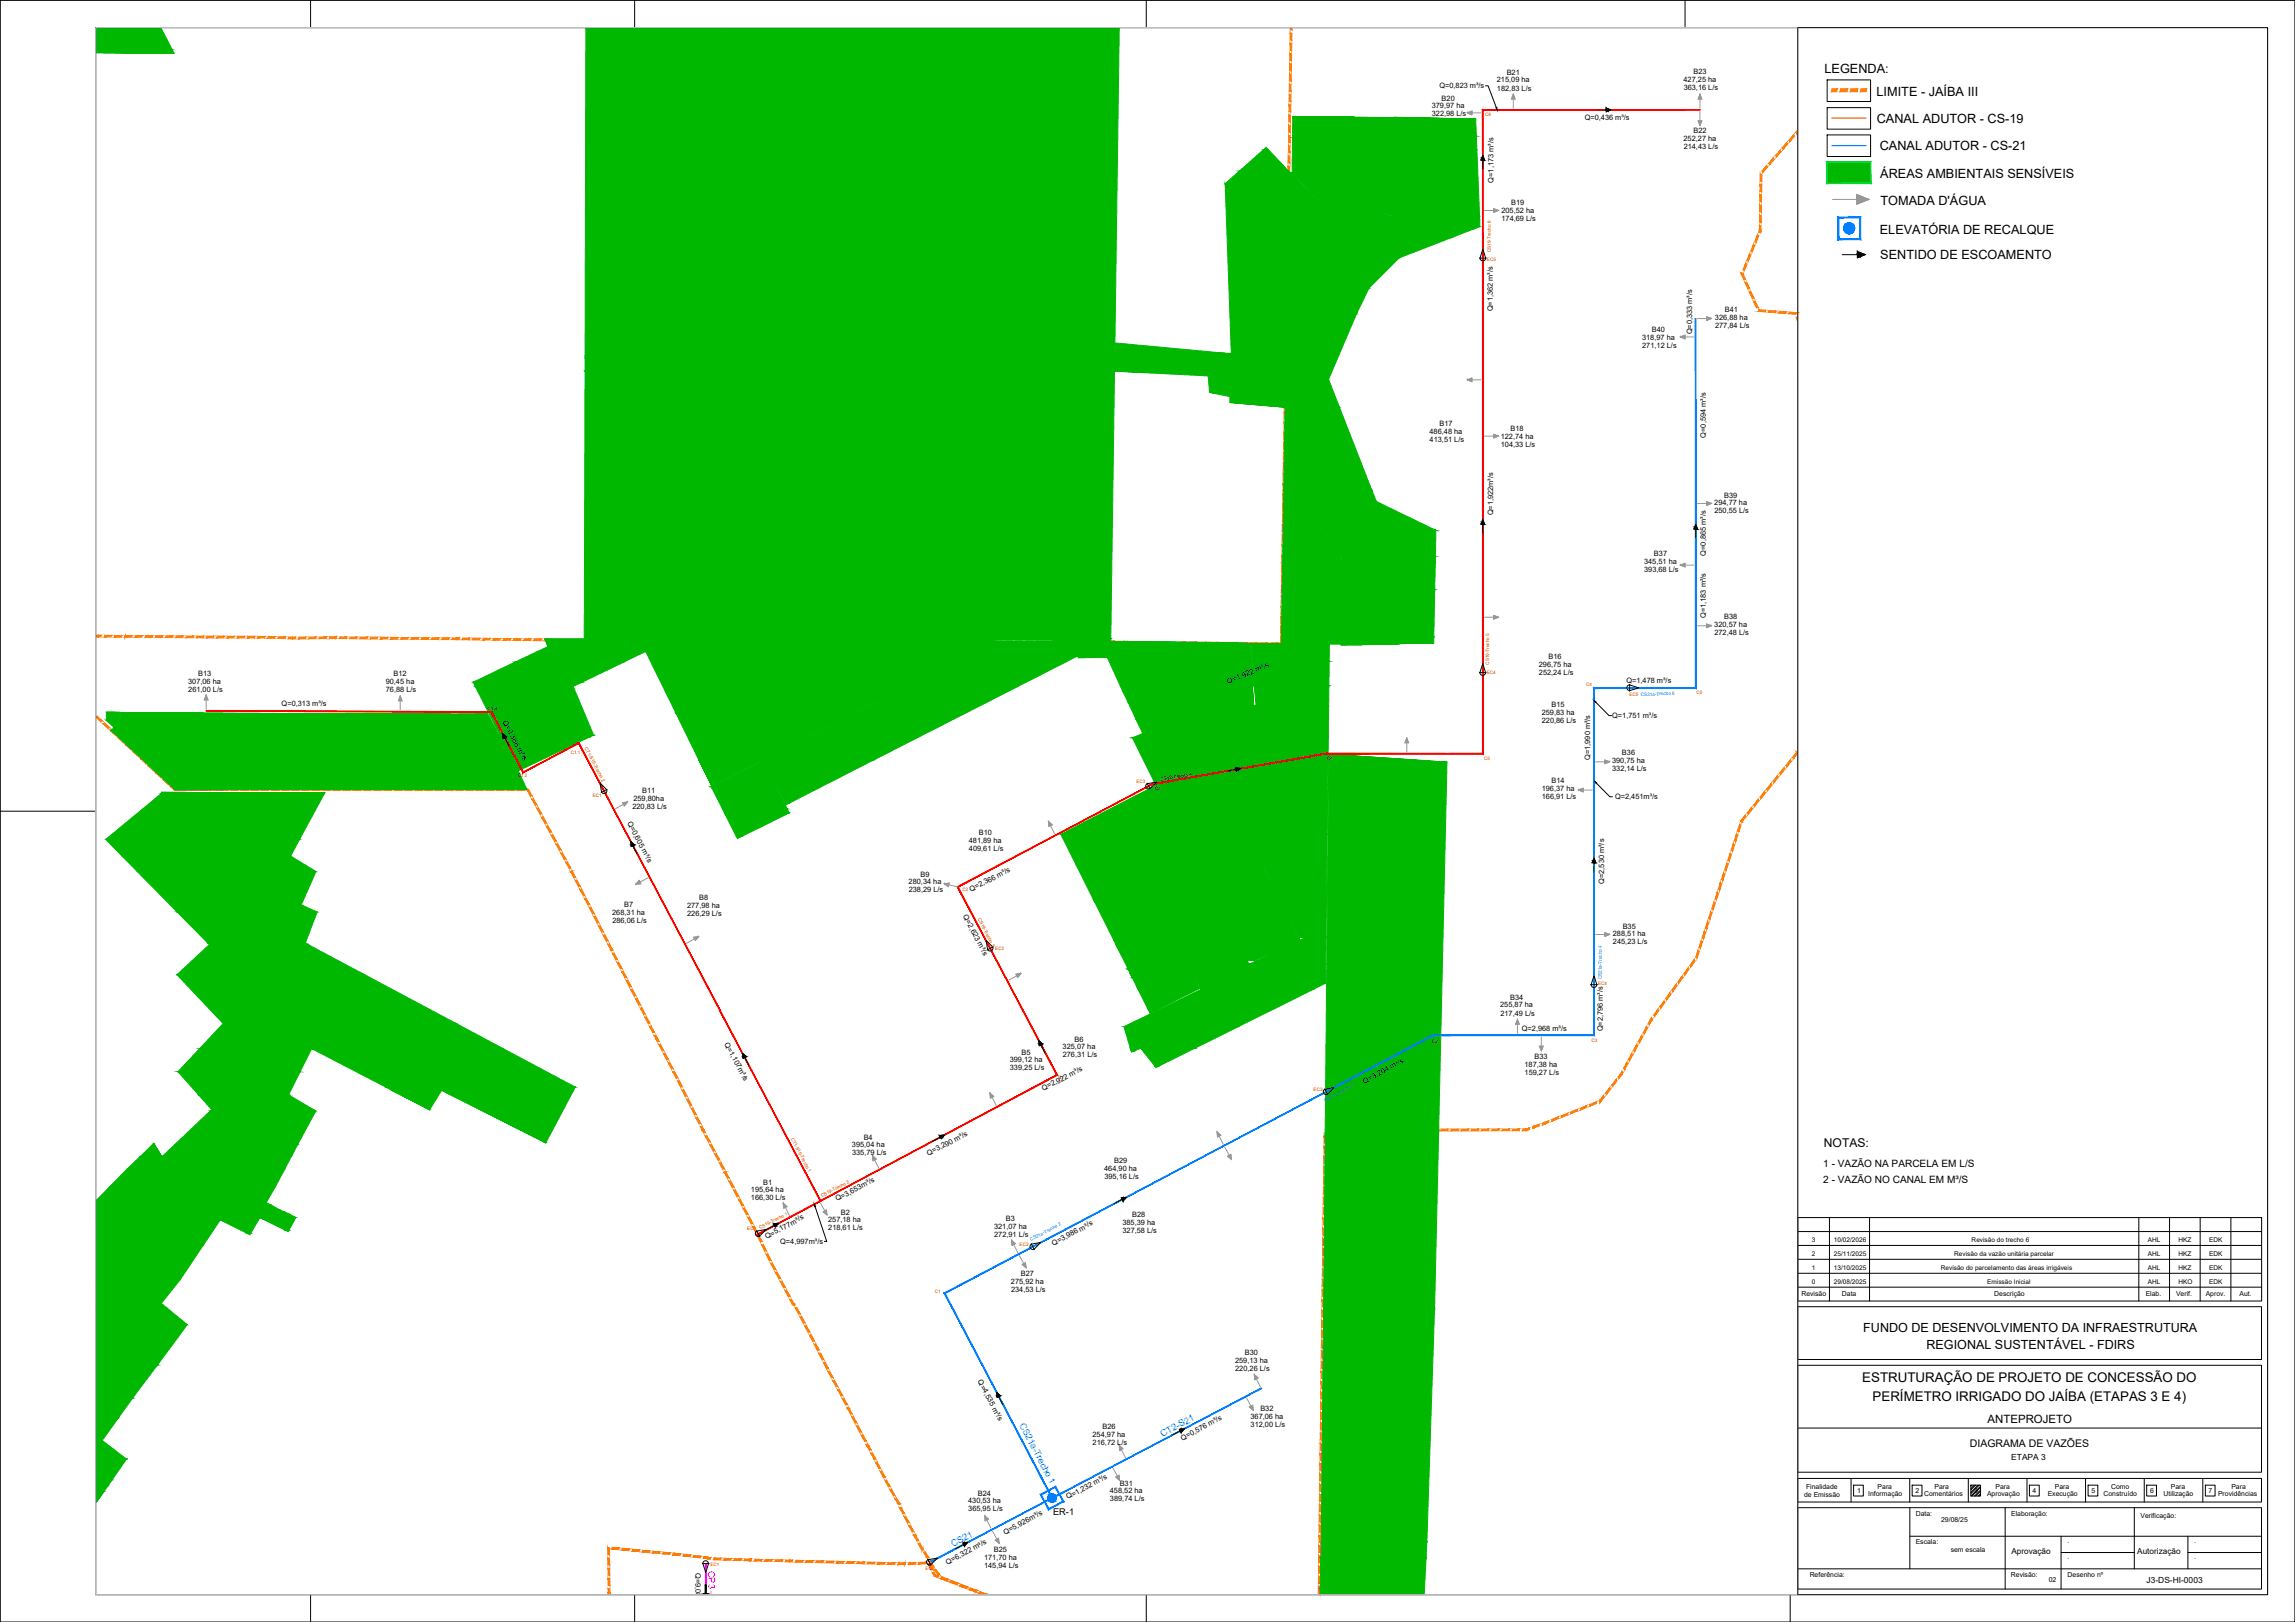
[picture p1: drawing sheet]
<svg xmlns="http://www.w3.org/2000/svg" width="841mm" height="594mm" viewBox="0 0 841 594" stroke-linecap="round" stroke-linejoin="round" font-family="sans-serif">
<defs><g id="words">
<g font-size="4.9">
<text x="682.4" y="506.3">ESTRUTURAÇÃO DE PROJETO DE CONCESSÃO DO</text>
<text x="686.2" y="513.1">PERÍMETRO IRRIGADO DO JAÍBA (ETAPAS 3 E 4)</text>
</g>
<g font-size="4.7">
<text x="668.6" y="26.8">LEGENDA:</text>
<text x="687.7" y="35.3">LIMITE - JAÍBA III</text>
<text x="687.8" y="45.1">CANAL ADUTOR - CS-19</text>
<text x="688.8" y="55">CANAL ADUTOR - CS-21</text>
<text x="689" y="65.3">ÁREAS AMBIENTAIS SENSÍVEIS</text>
<text x="689.1" y="75.2">TOMADA D'ÁGUA</text>
<text x="688.9" y="85.7">ELEVATÓRIA DE RECALQUE</text>
<text x="689" y="95">SENTIDO DE ESCOAMENTO</text>
</g>
<g font-size="4.6">
<text x="682.8" y="487.8">FUNDO DE DESENVOLVIMENTO DA INFRAESTRUTURA</text>
<text x="706" y="494.1">REGIONAL SUSTENTÁVEL - FDIRS</text>
</g>
<text font-size="4.4" x="668.4" y="420.1">NOTAS:</text>
<text font-size="4.2" x="728.4" y="521.1">ANTEPROJETO</text>
<text font-size="3.9" x="721.9" y="529.9">DIAGRAMA DE VAZÕES</text>
<g font-size="3.7">
<text x="668.2" y="427.4">1 - VAZÃO NA PARCELA EM L/S</text>
<text x="668.2" y="433.2">2 - VAZÃO NO CANAL EM M³/S</text>
</g>
<g font-size="3.4" fill="#007fff">
<text x="373.5" y="521.8" transform="rotate(63 373.5 521.8)">CS21a-Trecho 1</text>
<text x="426" y="526.3" transform="rotate(-28 426 526.3)">CT2-S21</text>
<text x="349.3" y="566.6" transform="rotate(-28 349.3 566.6)">CS21</text>
</g>
<text font-size="3.4" x="385.9" y="555">ER-1</text>
<text font-size="3.4" fill="#f0f" x="259.6" y="575.3" transform="rotate(89 259.6 575.3)">CP3 - Trecho</text>
<g font-size="3.1">
<text x="737.1" y="534.6">ETAPA 3</text>
<text x="786.6" y="579.6">J3-DS-HI-0003</text>
</g>
<g font-size="3">
<text x="737.1" y="569.2">Aprovação</text>
<text x="783.2" y="569.2">Autorização</text>
</g>
<g font-size="2.7">
<text x="552.1" y="27.4">B21</text>
<text x="620.6" y="27.2">B23</text>
<text x="527.5" y="32.3">Q=0,823 m³/s</text>
<text x="548.5" y="30.2">215,09 ha</text>
<text x="548.6" y="33.2">182,83 L/s</text>
<text x="617" y="30.1">427,25 ha</text>
<text x="617" y="33">363,16 L/s</text>
<text x="524.7" y="39.7">379,97 ha</text>
<text x="528.3" y="36.9">B20</text>
<text x="524.7" y="42.6">322,98 L/s</text>
<text x="580.7" y="43.9">Q=0,436 m³/s</text>
<text x="617" y="51.7">252,27 ha</text>
<text x="620.6" y="48.9">B22</text>
<text x="617" y="54.7">214,43 L/s</text>
<text x="547.3" y="66.9" transform="rotate(-90 547.3 66.9)">Q=1,173 m³/s</text>
<text x="553.8" y="75.2">B19</text>
<text x="550.2" y="78.1">205,52 ha</text>
<text x="550.2" y="81">174,69 L/s</text>
<text x="547.1" y="114" transform="rotate(-90 547.1 114)">Q=1,362 m³/s</text>
<text x="628.5" y="117.1">326,88 ha</text>
<text x="632.1" y="114.2">B41</text>
<text x="601.8" y="124.5">318,97 ha</text>
<text x="605.4" y="121.7">B40</text>
<text x="620.1" y="122.4" transform="rotate(-90 620.1 122.4)">Q=0,333 m³/s</text>
<text x="628.5" y="120">277,84 L/s</text>
<text x="601.8" y="127.4">271,12 L/s</text>
<text x="523.9" y="159">486,48 ha</text>
<text x="523.9" y="161.9">413,51 L/s</text>
<text x="527.5" y="156.1">B17</text>
<text x="549.9" y="160.8">122,74 ha</text>
<text x="553.6" y="157.9">B18</text>
<text x="625.2" y="160.3" transform="rotate(-90 625.2 160.3)">Q=0,594 m³/s</text>
<text x="550" y="163.7">104,33 L/s</text>
<text x="628.2" y="185.1">294,77 ha</text>
<text x="631.9" y="182.3">B39</text>
<text x="547.1" y="188.7" transform="rotate(-90 547.1 188.7)">Q=1,922m³/s</text>
<text x="628.3" y="188.1">250,55 L/s</text>
<text x="606.1" y="203.7">B37</text>
<text x="625.2" y="203.5" transform="rotate(-90 625.2 203.5)">Q=0,865 m³/s</text>
<text x="602.5" y="206.6">345,51 ha</text>
<text x="602.5" y="209.5">393,68 L/s</text>
<text x="625.2" y="226.4" transform="rotate(-90 625.2 226.4)">Q=1,183 m³/s</text>
<text x="631.9" y="226.9">B38</text>
<text x="628.2" y="229.7">320,57 ha</text>
<text x="628.3" y="232.7">272,48 L/s</text>
<text x="563.9" y="244.3">296,75 ha</text>
<text x="567.5" y="241.5">B16</text>
<text x="68.9" y="250.4">307,06 ha</text>
<text x="72.6" y="247.5">B13</text>
<text x="141.3" y="250.4">90,45 ha</text>
<text x="144.2" y="247.5">B12</text>
<text x="450.1" y="250.6" transform="rotate(-23 450.1 250.6)">Q=1,922 m³/s</text>
<text x="564" y="247.3">252,24 L/s</text>
<text x="596" y="250">Q=1,478 m³/s</text>
<text x="69" y="253.3">261,00 L/s</text>
<text x="141.4" y="253.3">76,88 L/s</text>
<text x="103.2" y="258.6">Q=0,313 m³/s</text>
<text x="565" y="261.8">259,83 ha</text>
<text x="568.6" y="258.9">B15</text>
<text x="590.8" y="262.9">Q=1,751 m³/s</text>
<text x="184.1" y="264.4" transform="rotate(62 184.1 264.4)">Q=0,366 m³/s</text>
<text x="565" y="264.7">220,86 L/s</text>
<text x="582.7" y="278.3" transform="rotate(-90 582.7 278.3)">Q=1,990 m³/s</text>
<text x="590.7" y="279.5">390,75 ha</text>
<text x="594.4" y="276.7">B36</text>
<text x="568.6" y="286.9">B14</text>
<text x="590.8" y="282.5">332,14 L/s</text>
<text x="232.1" y="293.2">259,80ha</text>
<text x="235.4" y="290.4">B11</text>
<text x="565" y="289.8">196,37 ha</text>
<text x="565" y="292.7">166,91 L/s</text>
<text x="591.8" y="292.7">Q=2,451m³/s</text>
<text x="231.8" y="296.2">220,83 L/s</text>
<text x="229.8" y="301.5" transform="rotate(62 229.8 301.5)">Q=0,605 m³/s</text>
<text x="358.7" y="306">B10</text>
<text x="355" y="308.8">481,89 ha</text>
<text x="355.1" y="311.8">409,61 L/s</text>
<text x="333" y="323.9">280,34 ha</text>
<text x="337.4" y="321.1">B9</text>
<text x="587.9" y="323.7" transform="rotate(-90 587.9 323.7)">Q=2,530 m³/s</text>
<text x="256.2" y="329.8">B8</text>
<text x="333" y="326.8">238,29 L/s</text>
<text x="355.9" y="326.7" transform="rotate(-28 355.9 326.7)">Q=2,366 m³/s</text>
<text x="224.4" y="335.1">268,31 ha</text>
<text x="228.8" y="332.2">B7</text>
<text x="251.8" y="332.7">277,98 ha</text>
<text x="251.8" y="335.6">226,29 L/s</text>
<text x="352.8" y="335.6" transform="rotate(62 352.8 335.6)">Q=2,623 m³/s</text>
<text x="224.4" y="338">286,06 L/s</text>
<text x="594.6" y="340.1">B35</text>
<text x="591" y="343">288,51 ha</text>
<text x="591.1" y="345.9">245,23 L/s</text>
<text x="549.8" y="369">255,87 ha</text>
<text x="549.8" y="372">217,49 L/s</text>
<text x="553.4" y="366.2">B34</text>
<text x="557.7" y="377.5">Q=2,968 m³/s</text>
<text x="587.4" y="377.8" transform="rotate(-90 587.4 377.8)">Q=2,796 m³/s</text>
<text x="265.4" y="382.3" transform="rotate(62 265.4 382.3)">Q=1,107m³/s</text>
<text x="393.7" y="381.8">B6</text>
<text x="370" y="388.8">399,12 ha</text>
<text x="374.4" y="386.3">B5</text>
<text x="389.4" y="384.3">325,07 ha</text>
<text x="389.5" y="387.3">276,31 L/s</text>
<text x="562.3" y="388">B33</text>
<text x="370.1" y="391.8">339,25 L/s</text>
<text x="558.7" y="390.8">187,38 ha</text>
<text x="558.7" y="393.8">159,27 L/s</text>
<text x="382.4" y="399.6" transform="rotate(-28 382.4 399.6)">Q=2,922 m³/s</text>
<text x="500.1" y="397" transform="rotate(-28 500.1 397)">Q=3,204 m³/s</text>
<text x="316.5" y="417.4">B4</text>
<text x="312.2" y="420">395,04 ha</text>
<text x="312.2" y="423">335,79 L/s</text>
<text x="340.3" y="423.4" transform="rotate(-28 340.3 423.4)">Q=3,290 m³/s</text>
<text x="404.7" y="428.9">464,90 ha</text>
<text x="404.7" y="431.8">395,16 L/s</text>
<text x="408.3" y="426.1">B29</text>
<text x="275.2" y="436.7">195,64 ha</text>
<text x="279.7" y="433.8">B1</text>
<text x="275.2" y="439.6">166,30 L/s</text>
<text x="306.8" y="440" transform="rotate(-28 306.8 440)">Q=3,653m³/s</text>
<text x="303.5" y="447.6">257,18 ha</text>
<text x="308.1" y="444.9">B2</text>
<text x="364.3" y="450">321,07 ha</text>
<text x="368.6" y="447.1">B3</text>
<text x="411.3" y="448.6">385,39 ha</text>
<text x="414.9" y="445.7">B28</text>
<text x="281" y="453.9" transform="rotate(-29 281 453.9)">Q=5,177m³/s</text>
<text x="285.9" y="455.5">Q=4,997m³/s</text>
<text x="303.5" y="450.6">218,61 L/s</text>
<text x="364.3" y="452.9">272,91 L/s</text>
<text x="411.3" y="451.5">327,58 L/s</text>
<text x="386.1" y="456.3" transform="rotate(-28 386.1 456.3)">Q=3,986 m³/s</text>
<text x="374.1" y="467.3">B27</text>
<text x="370.5" y="470.2">275,92 ha</text>
<text x="370.5" y="473.1">234,53 L/s</text>
<text x="456.2" y="496.3">B30</text>
<text x="452.6" y="499.2">259,13 ha</text>
<text x="452.7" y="502.1">220,26 L/s</text>
<text x="358.3" y="506" transform="rotate(62 358.3 506)">Q=4,535 m³/s</text>
<text x="458.2" y="519.7">367,06 ha</text>
<text x="461.9" y="516.9">B32</text>
<text x="400.4" y="526.3">254,97 ha</text>
<text x="404" y="523.5">B26</text>
<text x="433.4" y="527.6" transform="rotate(-28 433.4 527.6)">Q=0,576 m³/s</text>
<text x="458.3" y="522.7">312,00 L/s</text>
<text x="400.4" y="529.2">216,72 L/s</text>
<text x="410.3" y="544.2">B31</text>
<text x="354.8" y="550.6">430,53 ha</text>
<text x="358.4" y="547.8">B24</text>
<text x="391.4" y="549.1" transform="rotate(-28 391.4 549.1)">Q=1,232 m³/s</text>
<text x="406.7" y="547">458,52 ha</text>
<text x="406.8" y="549.9">389,74 L/s</text>
<text x="354.8" y="553.6">365,95 L/s</text>
<text x="368.3" y="562.1" transform="rotate(-28 368.3 562.1)">Q=5,926m³/s</text>
<text x="364.2" y="568.5">B25</text>
<text x="347.2" y="573.1" transform="rotate(-28 347.2 573.1)">Q=6,322 m³/s</text>
<text x="360.6" y="574.2">145,94 L/s</text>
<text x="360.6" y="571.3">171,70 ha</text>
<text x="254.9" y="576.1" transform="rotate(90 254.9 576.1)">Q=9,080 m³/s</text>
</g>
<g font-size="2.5">
<text x="660.1" y="474.8">Revisão</text>
<text x="675" y="474.8">Data</text>
<text x="730.8" y="474.8">Descrição</text>
<text x="786.3" y="474.8">Elab.</text>
<text x="797.4" y="474.8">Verif.</text>
<text x="808.3" y="474.8">Aprov.</text>
<text x="820.7" y="474.7">Aut.</text>
<text x="661.9" y="545.5">Finalidade</text>
<text x="688.1" y="545.3">Para</text>
<text x="708.9" y="545.3">Para</text>
<text x="731.3" y="545.3">Para</text>
<text x="753" y="545.3">Para</text>
<text x="773.6" y="545.3">Como</text>
<text x="795.5" y="545.3">Para</text>
<text x="817.7" y="545.3">Para</text>
<text x="661.1" y="548.4">de Emissão</text>
<text x="680.5" y="546.7">1</text>
<text x="684.6" y="547.9">Informação</text>
<text x="702" y="546.7">2</text>
<text x="705.1" y="547.9">Comentários</text>
<text x="723.4" y="546.7">3</text>
<text x="728.2" y="547.9">Aprovação</text>
<text x="744.8" y="546.7">4</text>
<text x="750.4" y="547.9">Execução</text>
<text x="766.4" y="546.7">5</text>
<text x="770.8" y="547.9">Construído</text>
<text x="787.9" y="546.7">6</text>
<text x="792.9" y="547.9">Utilização</text>
<text x="809.4" y="546.7">7</text>
<text x="812.8" y="547.9">Providências</text>
<text x="702" y="555.3">Data:</text>
<text x="711.4" y="557.4">29/08/25</text>
<text x="737" y="555.3">Elaboração:</text>
<text x="784.4" y="555.8">Verificação:</text>
<text x="702" y="565.6">Escala:</text>
<text x="714.9" y="568.5">sem escala</text>
<text x="757.7" y="565">.</text>
<text x="804" y="565">.</text>
<text x="757.7" y="570.9">.</text>
<text x="804" y="571.1">.</text>
<text x="663.2" y="577.6">Referência:</text>
<text x="736.9" y="577.6">Revisão:</text>
<text x="750.8" y="579.3">02</text>
<text x="757.7" y="577.6">Desenho nº</text>
</g>
<g font-size="2.4">
<text x="664" y="454.8">3</text>
<text x="672.1" y="454.8">10/02/2026</text>
<text x="722.5" y="454.8">Revisão do trecho 6</text>
<text x="787" y="454.8">AHL</text>
<text x="798.3" y="454.8">HKZ</text>
<text x="809.5" y="454.8">EDK</text>
<text x="664" y="459.9">2</text>
<text x="672.1" y="459.9">25/11/2025</text>
<text x="716.1" y="459.9">Revisão da vazão unitária parcelar</text>
<text x="787" y="459.9">AHL</text>
<text x="798.3" y="459.9">HKZ</text>
<text x="809.5" y="459.9">EDK</text>
<text x="664" y="465">1</text>
<text x="672.1" y="465">13/10/2025</text>
<text x="711.2" y="465">Revisão do parcelamento das áreas irrigáveis</text>
<text x="787" y="465">AHL</text>
<text x="798.3" y="465">HKZ</text>
<text x="809.5" y="465">EDK</text>
<text x="664" y="470.1">0</text>
<text x="672.1" y="470.1">29/08/2025</text>
<text x="728.2" y="470.1">Emissão Inicial</text>
<text x="787" y="470.1">AHL</text>
<text x="798.3" y="470.1">HKO</text>
<text x="809.5" y="470.1">EDK</text>
</g>
<g font-size="1.7" fill="#f00">
<text x="544.2" y="42.6">C6</text>
<text x="544.9" y="95.4">EC5</text>
<text x="546.3" y="92.4" transform="rotate(-90 546.3 92.4)">CS19-Trecho 6</text>
<text x="545.7" y="243.5" transform="rotate(-90 545.7 243.5)">CS19-Trecho 5</text>
<text x="544.9" y="246.9">EC4</text>
<text x="581.3" y="251.3">C4</text>
<text x="597.1" y="254.8">EC5 CS21a-Trecho 5</text>
<text x="621.7" y="254.4">C5</text>
<text x="178.6" y="260.2">C1.3</text>
<text x="214.2" y="274" transform="rotate(62 214.2 274)">CT1-S19-Trecho 2</text>
<text x="209.2" y="276.1">C1.1</text>
<text x="486.3" y="278.4">C4</text>
<text x="543.9" y="278.5">C5</text>
<text x="189.7" y="284.5">C1.2</text>
<text x="416.5" y="286.8">EC3</text>
<text x="425.4" y="285.9" transform="rotate(-8 425.4 285.9)">CS19-Trecho 4</text>
<text x="217.2" y="292">EC1</text>
<text x="423.2" y="289.2">C3</text>
<text x="352.7" y="326.2">C2</text>
<text x="358.3" y="336.6" transform="rotate(63 358.3 336.6)">CS19-Trecho 3</text>
<text x="364.7" y="348.1">EC2</text>
<text x="585.6" y="360.6">EC4</text>
<text x="524.8" y="381.9">C2</text>
<text x="583.3" y="381.6">C3</text>
<text x="387.8" y="395.3">C1</text>
<text x="481.4" y="399.6">EC3</text>
<text x="289.8" y="417" transform="rotate(62 289.8 417)">CT1-S19-Trecho 1</text>
<text x="301.2" y="438.5" transform="rotate(-28 301.2 438.5)">CS19-Trecho 2</text>
<text x="273.8" y="450.4">EC1</text>
<text x="278.6" y="450.3" transform="rotate(-28 278.6 450.3)">CS19-Trecho 1</text>
<text x="373.7" y="456.3">EC2</text>
<text x="342.6" y="473.7">C1</text>
<text x="260.3" y="573.7">EC1</text>
<text x="339.2" y="575.1">EC1</text>
</g>
<g font-size="1.7" fill="#007fff">
<text x="587" y="358.7" transform="rotate(-90 587 358.7)">CS21a-Trecho 4</text>
<text x="485.7" y="403.8" transform="rotate(-30 485.7 403.8)">CS21a-Trecho 3</text>
<text x="377.9" y="454.5" transform="rotate(-28 377.9 454.5)">CS21a-Trecho 2</text>
</g>
</g></defs>
<!-- layer: H-ETAPA 3 -->
<g fill="#ff7f00" stroke="#ff7f00" stroke-width=".37">
<path d="M658.2 116.2l.5-.2v1.7z"/>
<path d="M359.1 582.9l-.2 .6 2.5 .3zM358.9 583.5l2.5 .3-1.1 .2zM360.3 584h1l.1-.2z"/>
<path d="M355.4 582.1l2.3 .9 .2-.5zM355.6 581.6l2.3 .9-2.5-.4z"/>
<path d="M354.4 581.1l-.2 .6zM354.4 581.1l-.3 .6zM351.9 580.8l2.2 .9 .3-.6zM352.1 580.2l2.3 .9-2.5-.3z"/>
<path d="M348.4 579.4l2.3 1 .2-.6zM348.6 578.9l2.3 .9-2.5-.4z"/>
<path d="M345.5 578.3l1.7 .7 .3-.6zM345.7 577.7l1.8 .7-2-.1z"/>
<path d="M344.9 578l.5 .3 .3-.5zM345.2 577.4l.5 .4-.8 .2z"/>
<path d="M342.4 575.1l1.5 2 .5-.4zM342.4 575.1l.5-.4 1.5 2z"/>
<path d="M341.6 574l.6-.3zM341.6 574l.6-.3z"/>
<path d="M340.4 571.9l1.2 2.1 .5-.3zM340.4 571.9l.5-.3 1.2 2.1z"/>
<path d="M339.5 570.3l.3 .5 .5-.3zM339.5 570.3l.5-.3 .3 .5zM338.5 568.6l1 1.7 .5-.3zM338.5 568.6l.6-.3 .9 1.7z"/>
<path d="M338.1 567.2l-.2 .6zM338 567.2l-.1 .6z"/>
<path d="M336.6 565.5l1.1 2.1 .5-.3zM336.6 565.5l.5-.3 1.1 2.1z"/>
<path d="M335 562.5l1 1.9 .5-.3zM335 562.5l.6-.3 .9 1.9zM334.8 562.2l.2 .3 .6-.3zM334.8 562.2l.6-.3 .2 .3z"/>
<path d="M333.1 558.9l1.2 2.2 .5-.3zM333.1 558.9l.6-.3 1.1 2.2z"/>
<path d="M331.4 555.6l1.2 2.2 .5-.3zM331.4 555.6l.5-.3 1.2 2.2z"/>
<path d="M329.8 552.5l1 2 .6-.3zM329.8 552.5l.6-.2 1 1.9z"/>
<path d="M329.7 552.2l.1 .3 .6-.2zM329.7 552.2l.5-.2 .2 .3z"/>
<path d="M329.1 550.7l.1 .3 .6-.2zM329.1 550.7l.6-.2 .1 .3z"/>
<path d="M328 549l1.1 1.8 .5-.3zM328 549l.5-.4 1.1 1.9z"/>
<path d="M326.2 545.6l1.1 2.2 .6-.2zM326.2 545.6l.5-.2 1.2 2.2z"/>
<path d="M324.4 542.3l1.2 2.2 .5-.2zM324.4 542.3l.5-.2 1.2 2.2z"/>
<path d="M323.5 540.8l.3 .4 .5-.3zM323.5 540.8l.6-.3 .2 .4zM322.6 539l.9 1.8 .6-.3zM322.6 539l.6-.3 .9 1.8z"/>
<path d="M320.9 535.7l1.2 2.2 .5-.3zM320.9 535.7l.5-.3 1.2 2.2z"/>
<path d="M319.2 532.4l1.1 2.2 .6-.3zM319.2 532.4l.5-.3 1.2 2.2z"/>
<path d="M318 530l.6 1.3 .5-.3zM318 530l.5-.3 .6 1.3z"/>
<path d="M317.7 529.8l.3 .2 .5-.4zM317.7 529.8l.5-.4 .3 .2z"/>
<path d="M317.4 529.1l.3 .6 .5-.3zM317.4 529.1l.5-.3 .3 .6z"/>
<path d="M315.7 525.8l1.1 2.2 .6-.3zM315.7 525.8l.5-.3 1.2 2.2z"/>
<path d="M313.9 522.4l1.2 2.3 .5-.3zM313.9 522.4l.6-.2 1.1 2.2z"/>
<path d="M312.2 519.1l1.2 2.2 .5-.3zM312.2 519.1l.5-.3 1.2 2.2z"/>
<path d="M310.7 516.1l.9 1.9 .6-.3zM310.7 516.1l.6-.2 .9 1.8zM310.5 515.8l.2 .3 .6-.2zM310.5 515.8l.6-.3 .2 .4z"/>
<path d="M308.8 512.4l1.1 2.3 .6-.3zM308.8 512.4l.5-.2 1.2 2.2z"/>
<path d="M307 509.1l1.2 2.2 .5-.2zM307 509.1l.5-.3 1.2 2.3z"/>
<path d="M305.3 505.8l1.1 2.2 .5-.3zM305.3 505.8l.5-.3 1.1 2.2z"/>
<path d="M303.5 502.5l1.2 2.2 .5-.3zM303.5 502.5l.6-.3 1.1 2.2z"/>
<path d="M301.8 499.1l1.1 2.3 .6-.3zM301.8 499.1l.6-.2 1.1 2.2z"/>
<path d="M300.1 495.8l1.2 2.2 .5-.3zM300.1 495.8l.6-.3 1.1 2.2z"/>
<path d="M299.2 494l.4 .7 .5-.3zM299.2 494l.5-.3 .4 .7z"/>
<path d="M298.4 492.4l.8 1.6 .5-.3zM298.4 492.4l.5-.2 .8 1.5z"/>
<path d="M296.7 489.1l1.1 2.2 .6-.3zM296.7 489.1l.6-.3 1.1 2.2z"/>
<path d="M295 485.8l1.1 2.2 .6-.3zM295 485.8l.5-.3 1.2 2.2z"/>
<path d="M293.2 482.4l1.2 2.3 .5-.3zM293.2 482.4l.6-.2 1.1 2.2z"/>
<path d="M291.5 479.1l1.2 2.2 .5-.2zM291.5 479.1l.5-.3 1.2 2.3z"/>
<path d="M290.5 477.9l.5 .3 .3-.5zM290.8 477.3l.5 .4-.8 .2z"/>
<path d="M289.5 476.1l.9 1.6 .5-.3zM289.5 476.1l.5-.3 .9 1.6z"/>
<path d="M287.7 472.8l1.2 2.2 .6-.3zM287.7 472.8l.6-.3 1.2 2.2z"/>
<path d="M286 469.4l1.1 2.2 .6-.2zM286 469.4l.5-.2 1.2 2.2z"/>
<path d="M284.2 466.1l1.2 2.2 .5-.2zM284.2 466.1l.6-.2 1.1 2.2z"/>
<path d="M282.5 462.8l1.2 2.2 .5-.3zM282.5 462.8l.5-.3 1.2 2.2z"/>
<path d="M280.8 459.5l1.1 2.2 .5-.3zM280.8 459.5l.6-.3 1 2.2z"/>
<path d="M279.2 456.1l1.1 2.2 .5-.2zM279.2 456.1l.5-.3 1.1 2.3z"/>
<path d="M278.4 454.3l.3 .6 .5-.2zM278.4 454.3l.5-.3 .3 .7zM277.5 452.7l.9 1.6 .5-.3zM277.5 452.7l.6-.3 .8 1.6z"/>
<path d="M275.8 449.4l1.2 2.2 .5-.3zM275.8 449.4l.6-.3 1.1 2.2z"/>
<path d="M274.1 446l1.1 2.2 .6-.2zM274.1 446l.5-.3 1.2 2.3z"/>
<path d="M272.4 442.7l1.1 2.2 .6-.3zM272.4 442.7l.5-.3 1.2 2.2z"/>
<path d="M270.7 439.4l1.1 2.2 .6-.3zM270.7 439.4l.5-.3 1.2 2.2z"/>
<path d="M268.9 436l1.2 2.3 .5-.3zM268.9 436l.5-.2 1.2 2.2z"/>
<path d="M267.2 432.7l1.1 2.2 .6-.2zM267.2 432.7l.5-.3 1.2 2.3z"/>
<path d="M265.5 429.6l1.1 2 .6-.3zM265.5 429.6l.6-.3 1.1 2zM265.5 429.4l.6-.1zM265.5 429.4l.6-.1z"/>
<path d="M263.7 426.1l1.2 2.2 .5-.3zM263.7 426.1l.5-.3 1.2 2.2z"/>
<path d="M261.9 422.8l1.2 2.2 .6-.3zM261.9 422.8l.6-.3 1.2 2.2z"/>
<path d="M260.2 419.5l1.2 2.2 .5-.3zM260.2 419.5l.6-.3 1.1 2.2z"/>
<path d="M258.5 416.2l1.1 2.2 .6-.3zM258.5 416.2l.5-.3 1.2 2.2z"/>
<path d="M257.3 414l.6 1 .5-.2zM257.3 414l.6-.3 .5 1.1zM256.7 412.8l.6 1.2 .6-.3zM256.7 412.8l.6-.3 .6 1.2z"/>
<path d="M255 409.5l1.2 2.2 .5-.3zM255 409.5l.6-.3 1.1 2.2z"/>
<path d="M253.4 406.1l1.1 2.2 .5-.2zM253.4 406.1l.5-.3 1.1 2.3z"/>
<path d="M251.7 402.7l1.1 2.3 .6-.3zM251.7 402.7l.6-.2 1.1 2.2z"/>
<path d="M250 399.4l1.1 2.2 .6-.3zM250 399.4l.6-.3 1.1 2.2z"/>
<path d="M248.9 397l.6 1.2 .5-.2zM248.9 397l.5-.2 .6 1.2zM248.4 396l.5 1 .5-.2zM248.4 396l.5-.3 .5 1.1z"/>
<path d="M246.6 392.7l1.2 2.2 .5-.3zM246.6 392.7l.6-.3 1.1 2.2z"/>
<path d="M244.9 389.4l1.2 2.2 .5-.3zM244.9 389.4l.5-.3 1.2 2.2z"/>
<path d="M243.2 386l1.1 2.3 .6-.3zM243.2 386l.5-.2 1.2 2.2z"/>
<path d="M241.5 382.7l1.1 2.2 .5-.2zM241.5 382.7l.5-.3 1.1 2.3z"/>
<path d="M240.4 380.7l.5 .9 .6-.3zM240.4 380.7l.6-.3 .5 .9zM239.8 379.4l.6 1.3 .6-.3zM239.8 379.4l.5-.3 .7 1.3z"/>
<path d="M238.1 376l1.1 2.2 .6-.2zM238.1 376l.5-.3 1.2 2.3z"/>
<path d="M236.4 372.7l1.1 2.2 .6-.3zM236.4 372.7l.5-.3 1.2 2.2z"/>
<path d="M234.7 369.3l1.1 2.3 .5-.3zM234.7 369.3l.5-.3 1.1 2.3z"/>
<path d="M233 366l1.1 2.2 .5-.3zM233 366l.5-.3 1.1 2.2z"/>
<path d="M231.3 362.6l1.1 2.3 .5-.3zM231.3 362.6l.5-.2 1.1 2.2z"/>
<path d="M229.6 359.3l1.1 2.2 .6-.3zM229.6 359.3l.5-.3 1.2 2.2z"/>
<path d="M227.9 356l1.1 2.2 .6-.3zM227.9 356l.5-.3 1.2 2.2z"/>
<path d="M226.2 352.6l1.1 2.3 .5-.3zM226.2 352.6l.5-.2 1.1 2.2z"/>
<path d="M224.5 349.3l1.1 2.2 .5-.3zM224.5 349.3l.5-.3 1.1 2.2z"/>
<path d="M223.8 347.8l.1 .4 .5-.3zM223.8 347.8l.5-.2 .1 .3zM222.8 345.9l1 1.9 .5-.2zM222.8 345.9l.5-.2 1 1.9z"/>
<path d="M221.1 342.6l1.1 2.2 .5-.3zM221.1 342.6l.5-.3 1.1 2.2z"/>
<path d="M219.4 339.2l1.1 2.3 .6-.3zM219.4 339.2l.5-.2 1.2 2.2z"/>
<path d="M217.7 335.9l1.1 2.2 .6-.3zM217.7 335.9l.6-.3 1.1 2.2z"/>
<path d="M216 332.5l1.2 2.3 .5-.3zM216 332.5l.5-.2 1.2 2.2z"/>
<path d="M214.3 329.2l1.1 2.2 .6-.3zM214.3 329.2l.5-.3 1.2 2.2z"/>
<path d="M212.6 325.9l1.1 2.2 .5-.3zM212.6 325.9l.5-.3 1.1 2.2z"/>
<path d="M210.8 322.6l1.2 2.2 .5-.3zM210.8 322.6l.6-.3 1.1 2.2z"/>
<path d="M209.2 319.4l1.1 2.1 .5-.3zM209.2 319.4l.5-.3 1.1 2.1z"/>
<path d="M209.2 319.2v.2l.5-.3zM209.2 319.2l.5-.3v.2z"/>
<path d="M207.4 315.9l1.2 2.2 .5-.3zM207.4 315.9l.5-.3 1.2 2.2z"/>
<path d="M205.6 312.6l1.2 2.2 .5-.3zM205.6 312.6l.5-.3 1.2 2.2z"/>
<path d="M203.8 309.3l1.2 2.2 .6-.3zM203.8 309.3l.6-.3 1.2 2.2z"/>
<path d="M202 306l1.2 2.2 .6-.3zM202 306l.6-.3 1.2 2.2z"/>
<path d="M200.3 302.7l1.2 2.2 .5-.3zM200.3 302.7l.5-.3 1.2 2.2z"/>
<path d="M198.5 299.4l1.2 2.2 .5-.3zM198.5 299.4l.5-.3 1.2 2.2z"/>
<path d="M196.8 296.1l1.1 2.2 .5-.3zM196.8 296.1l.5-.3 1.1 2.2z"/>
<path d="M195 292.8l1.2 2.2 .5-.3zM195 292.8l.5-.3 1.2 2.2z"/>
<path d="M193.2 289.5l1.2 2.2 .5-.3zM193.2 289.5l.5-.3 1.2 2.2z"/>
<path d="M189.8 289.5h2.5v-.6zM189.8 288.9h2.5l-2.5 .6z"/>
<path d="M186 289.5h2.5v-.6zM186 288.9h2.5l-2.5 .6z"/>
<path d="M182.3 289.5h2.5v-.6zM182.3 288.9h2.5l-2.5 .6z"/>
<path d="M178.5 289.5h2.5v-.6zM178.5 288.9h2.5l-2.5 .6z"/>
<path d="M174.8 289.5h2.5v-.6zM174.8 288.9h2.5l-2.5 .6z"/>
<path d="M171.1 289.5h2.5v-.6zM171.1 288.9h2.5l-2.5 .6z"/>
<path d="M167.3 289.5h2.5v-.6zM167.3 288.9h2.5l-2.5 .6z"/>
<path d="M163.5 289.5h2.5v-.6zM163.5 288.9h2.5l-2.5 .6z"/>
<path d="M159.8 289.5h2.5v-.6zM159.8 288.9h2.5l-2.5 .6z"/>
<path d="M156 289.5h2.5v-.6zM156 288.9h2.5l-2.5 .6z"/>
<path d="M152.3 289.5h2.5v-.6zM152.3 288.9h2.5l-2.5 .6z"/>
<path d="M148.5 289.5h2.5v-.6zM148.5 288.9h2.5l-2.5 .6z"/>
<path d="M144.8 289.5h2.5v-.6zM144.8 288.9h2.5l-2.5 .6z"/>
<path d="M141 289.5h2.5v-.6zM141 288.9h2.5l-2.5 .6z"/>
<path d="M137.3 289.5h2.5v-.6zM137.3 288.9h2.5l-2.5 .6z"/>
<path d="M133.5 289.5h2.5v-.6zM133.5 288.9h2.5l-2.5 .6z"/>
<path d="M129.8 289.5h2.5v-.6zM129.8 288.9h2.5l-2.5 .6z"/>
<path d="M126.1 289.5h2.5v-.6zM126.1 288.9h2.5l-2.5 .6z"/>
<path d="M122.3 289.5h2.5v-.6zM122.3 288.9h2.5l-2.5 .6z"/>
<path d="M118.5 289.5h2.6v-.6zM118.5 288.9h2.6l-2.6 .6z"/>
<path d="M114.8 289.5h2.5v-.6zM114.8 288.9h2.5l-2.5 .6z"/>
<path d="M111 289.5h2.5v-.6zM111 288.9h2.5l-2.5 .6z"/>
<path d="M107.3 289.5h2.5v-.6zM107.3 288.9h2.5l-2.5 .6z"/>
<path d="M103.5 289.5h2.5v-.6zM103.5 288.9h2.5l-2.5 .6z"/>
<path d="M99.8 289.5h2.5v-.6zM99.8 288.9h2.5l-2.5 .6z"/>
<path d="M96 289.5h2.5v-.6zM96 288.9h2.5l-2.5 .6z"/>
<path d="M92.3 289.5h2.5v-.6zM92.3 288.9h2.5l-2.5 .6z"/>
<path d="M88.5 289.5h2.5v-.6zM88.5 288.9h2.5l-2.5 .6z"/>
<path d="M84.8 289.5h2.5v-.6zM84.8 288.9h2.5l-2.5 .6z"/>
<path d="M81.1 289.5h2.5v-.6zM81.1 288.9h2.5l-2.5 .6z"/>
<path d="M77.3 289.5h2.5v-.6zM77.3 288.9h2.5l-2.5 .6z"/>
<path d="M73.6 289.5h2.5v-.6zM73.6 288.9h2.5l-2.5 .6z"/>
<path d="M69.8 289.5h2.5v-.6zM69.8 288.9h2.5l-2.5 .6z"/>
<path d="M66 289.5h2.5v-.6zM66 288.9h2.5l-2.5 .6z"/>
<path d="M64.1 289.5h.7v-.6zM64.1 288.9h.7l-.7 .6z"/>
<path d="M62.6 288.2l1.3 1.2 .4-.4zM63 287.8l1.3 1.2-1.7-.8z"/>
<path d="M59.8 285.7l1.9 1.7 .4-.5zM60.2 285.2l1.9 1.7-2.3-1.2z"/>
<path d="M57.1 283.1l1.8 1.7 .4-.4zM57.5 282.7l1.8 1.7-2.2-1.3z"/>
<path d="M54.3 280.6l1.9 1.7 .4-.5zM54.8 280.1l1.8 1.7-2.3-1.2z"/>
<path d="M51.6 278l1.8 1.7 .4-.5zM51.6 278l.4-.4 1.8 1.6z"/>
<path d="M48.8 275.4l1.9 1.7 .4-.4zM49.3 275l1.8 1.7-2.3-1.3z"/>
<path d="M46.1 272.9l1.8 1.7 .5-.5zM46.5 272.4l1.9 1.7-2.3-1.2z"/>
<path d="M43.4 270.3l1.8 1.7 .4-.4zM43.8 269.9l1.8 1.7-2.2-1.3z"/>
<path d="M40.6 267.8l1.8 1.7 .5-.5zM40.6 267.8l.4-.5 1.9 1.7z"/>
<path d="M37.9 265.2l1.8 1.7 .4-.4zM38.3 264.8l1.8 1.7-2.2-1.3z"/>
<path d="M35.1 262.7l1.8 1.7 .5-.5zM35.1 262.7l.4-.5 1.9 1.7z"/>
<path d="M36.1 233.3h.9v-.6zM36.1 232.7h.9l-.9 .6zM35.1 233.3h1v-.6zM35.1 232.6l1 .1-1 .6z"/>
<path d="M38.3 232.7v.6l2.5-.6zM38.3 233.3l2.5-.6v.6z"/>
<path d="M42 232.8v.6l2.5-.6zM42 233.4l2.5-.6v.6z"/>
<path d="M45.8 232.8l-.1 .6zM46 232.8v.6h-.3zM46 232.8v.6l2.3-.6zM46 233.4l2.3-.6v.6z"/>
<path d="M49.5 232.8v.6l2.5-.6zM49.5 233.4l2.5-.6v.6z"/>
<path d="M53.3 232.8v.6l.6-.6zM53.3 233.4l.6-.6v.6zM53.9 232.8v.6l1.9-.6zM53.9 233.4l1.9-.6v.6z"/>
<path d="M57 232.8v.6l2.5-.6zM57 233.4l2.5-.6v.7z"/>
<path d="M60.8 232.9v.6l2.5-.6zM60.8 233.5l2.5-.6v.6z"/>
<path d="M64.5 232.9v.6l2.5-.6zM64.5 233.5l2.5-.6v.6z"/>
<path d="M68.3 232.9v.7l2.5-.6zM68.3 233.6l2.5-.6v.6z"/>
<path d="M72 233v.6l2.5-.6zM72 233.6l2.5-.6v.6z"/>
<path d="M75.8 233v.6l2.5-.6zM75.8 233.6l2.5-.6v.6z"/>
<path d="M79.5 233v.7l2.5-.7zM79.5 233.7l2.5-.7v.7z"/>
<path d="M83.3 233.1v.6l2.5-.6zM83.3 233.7l2.5-.6v.6z"/>
<path d="M87 233.1v.6l2.5-.6zM87 233.7l2.5-.6v.6z"/>
<path d="M90.8 233.1l-.1 .6 2.6-.6zM90.7 233.7l2.6-.6v.6z"/>
<path d="M94.5 233.1v.6l2.5-.6zM94.5 233.7l2.5-.6v.6z"/>
<path d="M98.3 233.1l-.1 .6 2.6-.5zM98.2 233.7l2.6-.5-.1 .6z"/>
<path d="M102 233.2v.6l2.5-.5zM102 233.8l2.5-.5v.6z"/>
<path d="M105.8 233.4v.5l1.4-.5zM105.8 233.9l1.4-.5-.1 .6z"/>
<path d="M107.2 233.4v.6l1.1-.6zM107.2 234l1.1-.6v.6z"/>
<path d="M109.5 233.4v.6l2.5-.6zM109.5 234l2.5-.6v.5z"/>
<path d="M113.3 233.4v.5l2.5-.6zM113.3 233.9l2.5-.6v.6z"/>
<path d="M117 233.3v.6l2.5-.6zM117 233.9l2.5-.6v.6z"/>
<path d="M120.8 233.3v.6l2.1-.6zM120.8 233.9l2.1-.6v.6zM122.9 233.3v.6l.4-.6zM123.3 233.3v.6h-.4z"/>
<path d="M124.5 233.3v.6l2.5-.6zM124.5 233.9l2.5-.6v.6z"/>
<path d="M128.3 233.3v.6l2.5-.5zM128.3 233.9l2.5-.5v.5z"/>
<path d="M132 233.4v.5l2.5-.5zM132 233.9l2.5-.5v.6z"/>
<path d="M135.7 233.4v.6l2.5-.6zM135.7 234l2.5-.6v.6z"/>
<path d="M139.5 233.4v.6l2.5-.6zM139.5 234l2.5-.6v.6z"/>
<path d="M143.3 233.4l-.1 .7 2.6-.6zM143.2 234.1l2.6-.6-.1 .6z"/>
<path d="M147 233.5v.6l2.5-.6zM147 234.1l2.5-.6v.6z"/>
<path d="M150.8 233.5v.6l2.5-.6zM150.8 234.1l2.5-.6v.7z"/>
<path d="M154.5 233.6v.6l2.5-.6zM154.5 234.2l2.5-.6v.6z"/>
<path d="M158.3 233.6v.6l2.5-.6zM158.3 234.2l2.5-.6v.6z"/>
<path d="M162 233.6v.6l2.5-.5zM162 234.2l2.5-.5v.5z"/>
<path d="M165.8 233.7v.5l1.6-.5zM165.8 234.2l1.6-.5v.6zM167.4 233.7v.6l.9-.6zM167.4 234.3l.9-.6v.6z"/>
<path d="M169.5 233.7v.6l2.5-.6zM169.5 234.3l2.5-.6v.6z"/>
<path d="M173.3 233.7v.6l2.5-.5zM173.3 234.3l2.5-.5v.6z"/>
<path d="M177 233.8v.6l2.5-.6zM177 234.4l2.5-.6v.6z"/>
<path d="M180.7 233.8v.7l2.5-.6zM180.7 234.5l2.5-.6v.6z"/>
<path d="M184.5 233.9v.6l2.5-.6zM184.5 234.5l2.5-.6v.6z"/>
<path d="M188.2 233.9v.6l2.6-.6zM188.2 234.5l2.6-.6-.1 .6z"/>
<path d="M192 233.9v.7l2.5-.6zM192 234.6l2.5-.6v.6z"/>
<path d="M195.8 234l-.1 .6 2.6-.6zM195.7 234.6l2.6-.6v.6z"/>
<path d="M199.5 234v.7l2.5-.6zM199.5 234.7l2.5-.6v.6z"/>
<path d="M203.3 234.1v.6l2.5-.6zM203.3 234.7l2.5-.6v.7z"/>
<path d="M207 234.2v.6l2.5-.6zM207 234.8l2.5-.6v.6z"/>
<path d="M210.8 234.2v.6l2.5-.6zM210.8 234.8l2.5-.6v.6z"/>
<path d="M214.5 234.2v.6l1.7-.6zM214.5 234.8l1.7-.6v.6z"/>
<path d="M216.1 234.2l.1 .6 .8-.6zM216.2 234.8l.8-.6v.6z"/>
<path d="M218.2 234.1l.1 .6 2.4-.8zM218.3 234.7l2.4-.8 .1 .6z"/>
<path d="M222 233.8v.7l1.5-.8zM222 234.5l1.5-.8v.6z"/>
<path d="M223.5 233.7v.6l1-.6zM223.5 234.3l1-.6v.6z"/>
<path d="M225.7 233.7v.6l2.5-.6zM225.7 234.3l2.5-.6v.7z"/>
<path d="M229.5 233.7v.7l2.5-.6zM229.5 234.4l2.5-.6v.6z"/>
<path d="M233.2 233.8v.6l2.5-.6zM233.2 234.4l2.5-.6v.6z"/>
<path d="M237 233.8v.6zM237.1 233.8l-.1 .6zM237.1 233.8v.6l2.4-.6zM237.1 234.4l2.4-.6v.6z"/>
<path d="M240.7 233.8v.6l2.5-.6zM240.7 234.4l2.5-.6v.7z"/>
<path d="M244.5 233.8v.7l2.5-.6zM244.5 234.5l2.5-.6v.6z"/>
<path d="M248.2 233.9v.6l2.5-.6zM248.2 234.5l2.5-.6v.6z"/>
<path d="M252 233.9v.6l2.5-.6zM252 234.5l2.5-.6v.6z"/>
<path d="M255.7 233.9v.6l2.5-.6zM255.7 234.5l2.5-.6v.6z"/>
<path d="M259.5 233.9v.6l2.5-.6zM259.5 234.5l2.5-.6v.6z"/>
<path d="M263.3 233.9l-.1 .6 2.6-.5zM263.2 234.5l2.6-.5v.6z"/>
<path d="M267 234v.6l2.5-.6zM267 234.6l2.5-.6v.6z"/>
<path d="M270.7 234v.6l2.5-.6zM270.7 234.6l2.5-.6v.6z"/>
<path d="M274.5 234v.6l2.5-.6zM274.5 234.6l2.5-.6v.6z"/>
<path d="M278.2 234v.7l2.5-.6zM278.2 234.7l2.5-.6v.6z"/>
<path d="M282 234.1v.6l2.5-.6zM282 234.7l2.5-.6v.6z"/>
<path d="M285.7 234.1v.6l2.5-.6zM285.7 234.7l2.5-.6v.6z"/>
<path d="M289.5 234.1v.6l2.5-.6zM289.5 234.7l2.5-.6v.7z"/>
<path d="M293.2 234.1v.7l2.5-.6zM293.2 234.8l2.5-.6v.6z"/>
<path d="M297 234.2v.6l2.5-.6zM297 234.8l2.5-.6v.6z"/>
<path d="M300.7 234.2v.6l2.5-.6zM300.7 234.8l2.5-.6v.6z"/>
<path d="M304.5 234.2v.6l2.5-.6zM304.5 234.8l2.5-.6v.6z"/>
<path d="M308.2 234.2v.6l2.6-.6zM308.2 234.8l2.6-.6-.1 .6z"/>
<path d="M312 234.2v.6l2.5-.5zM312 234.8l2.5-.5v.6z"/>
<path d="M315.8 234.3v.6l2.4-.6zM315.8 234.9l2.4-.6v.6z"/>
<path d="M319.5 234.3v.6l2.5-.6zM319.5 234.9l2.5-.6v.6z"/>
<path d="M323.2 234.3v.6l2.5-.6zM323.2 234.9l2.5-.6v.6z"/>
<path d="M327 234.3v.7l2.5-.6zM327 235l2.5-.6v.6z"/>
<path d="M330.7 234.4v.6l2.5-.6zM330.7 235l2.5-.6v.6z"/>
<path d="M334.5 234.4v.6l2.5-.6zM334.5 235l2.5-.6v.6z"/>
<path d="M338.2 234.4v.6l2.5-.6zM338.2 235l2.5-.6v.6z"/>
<path d="M342 234.4v.6l2.5-.5zM342 235l2.5-.5v.5z"/>
<path d="M345.7 234.5v.5l2.5-.5zM345.7 235l2.5-.5v.6z"/>
<path d="M349.5 234.5v.6l2.5-.6zM349.5 235.1l2.5-.6v.6z"/>
<path d="M353.2 234.5v.6l2.5-.6zM353.2 235.1l2.5-.6v.6z"/>
<path d="M357 234.5v.6l2.5-.6zM357 235.1l2.5-.6v.6z"/>
<path d="M360.8 234.5v.6l2.4-.5zM360.8 235.1l2.4-.5v.6z"/>
<path d="M364.5 234.6v.6l2.5-.6zM364.5 235.2l2.5-.6v.6z"/>
<path d="M368.2 234.6v.6l2.5-.6zM368.2 235.2l2.5-.6v.6z"/>
<path d="M372 234.6v.6l2.5-.6zM372 235.2l2.5-.6v.6z"/>
<path d="M375.7 234.6v.7l2.5-.6zM375.7 235.3l2.5-.6v.6z"/>
<path d="M379.5 234.7v.6l2.5-.6zM379.5 235.3l2.5-.6v.6z"/>
<path d="M383.2 234.7v.6l2.5-.6zM383.2 235.3l2.5-.6v.6z"/>
<path d="M387 234.7v.6l2.5-.6zM387 235.3l2.5-.6v.6z"/>
<path d="M390.7 234.8v.5l2.5-.5zM390.7 235.3l2.5-.5v.5z"/>
<path d="M394.5 234.8v.6l2.5-.6zM394.5 235.4l2.5-.6v.6z"/>
<path d="M398.2 234.8v.6l2.5-.6zM398.2 235.4l2.5-.6v.6z"/>
<path d="M402 234.8v.6l2.5-.6zM402 235.4l2.5-.6v.6z"/>
<path d="M405.8 234.8l-.1 .6 2.1-.6zM405.7 235.4l2.1-.6v.7z"/>
<path d="M407.8 234.8v.7l.4-.7zM408.2 234.8v.7h-.4z"/>
<path d="M409.5 234.9v.6l2.5-.6zM409.5 235.5l2.5-.6v.6z"/>
<path d="M413.2 234.9v.6l2.5-.5zM413.2 235.5l2.5-.5v.6z"/>
<path d="M417 235v.6l2.5-.6zM417 235.6l2.5-.6v.6z"/>
<path d="M420.7 235v.6l2.5-.6zM420.7 235.6l2.5-.6v.6z"/>
<path d="M424.5 235v.6l2.5-.5zM424.5 235.6l2.5-.5v.6z"/>
<path d="M428.2 235.1v.6l2.5-.6zM428.2 235.7l2.5-.6v.6z"/>
<path d="M432 235.1v.6l1.6-.6zM432 235.7l1.6-.6v.7zM433.6 235.1v.7l.9-.6zM433.6 235.8l.9-.6v.6z"/>
<path d="M435.7 235.2v.6l2.5-.6zM435.7 235.8l2.5-.6v.6z"/>
<path d="M439.5 235.2v.6l2.5-.6zM439.5 235.8l2.5-.6v.7z"/>
<path d="M443.2 235.3v.6l2.5-.6zM443.2 235.9l2.5-.6v.6z"/>
<path d="M447 235.3v.6l2.5-.6zM447 235.9l2.5-.6v.6z"/>
<path d="M450.7 235.3v.6l2.5-.6zM450.7 235.9l2.5-.6v.6z"/>
<path d="M454.5 235.3v.7l2.5-.6zM454.5 236l2.5-.6v.6z"/>
<path d="M458.2 235.4v.6l2.5-.6zM458.2 236l2.5-.6v.6z"/>
<path d="M462 235.4v.6l2.5-.5zM462 236l2.5-.5v.6z"/>
<path d="M465.7 235.5v.6l2.5-.6zM465.7 236.1l2.5-.6v.6z"/>
<path d="M469.5 235.5v.6zM469.5 235.5v.6z"/>
<path d="M469.3 233.4v2.4h.5zM469.3 233.4h.6l-.1 2.4z"/>
<path d="M469.3 229.6v2.5h.6zM469.3 229.6h.7l-.1 2.5z"/>
<path d="M469.4 225.9v2.5h.6zM469.4 225.9h.6v2.5z"/>
<path d="M469.5 222.1l-.1 2.5h.7zM469.5 222.1h.6v2.5z"/>
<path d="M469.5 218.4v2.5h.6zM469.5 218.4h.6v2.5z"/>
<path d="M469.6 214.6l-.1 2.5h.6zM469.6 214.6h.6l-.1 2.5z"/>
<path d="M469.6 210.9v2.5h.6zM469.6 210.9h.7l-.1 2.5z"/>
<path d="M469.7 207.2v2.4h.6zM469.7 207.2h.6v2.4z"/>
<path d="M469.8 203.4l-.1 2.5h.7zM469.8 203.4h.6v2.5z"/>
<path d="M469.8 199.6v2.6h.6zM469.8 199.6l.6 .1v2.5z"/>
<path d="M469.9 195.9l-.1 2.5h.6zM469.9 195.9h.6l-.1 2.5z"/>
<path d="M469.9 192.1v2.5l.6 .1zM469.9 192.1l.7 .1-.1 2.5z"/>
<path d="M470 188.4v2.5h.6zM470 188.4h.6v2.5z"/>
<path d="M470.1 184.6l-.1 2.5h.6zM470.1 184.6h.6l-.1 2.5z"/>
<path d="M470.1 180.9v2.5h.6zM470.1 180.9h.6v2.5z"/>
<path d="M470.2 177.1l-.1 2.5h.6zM470.2 177.1h.6l-.1 2.5z"/>
<path d="M470.2 173.4v2.5h.6zM470.2 173.4h.7l-.1 2.5z"/>
<path d="M470.3 169.6v2.5h.6zM470.3 169.6h.6v2.5z"/>
<path d="M470.4 165.9l-.1 2.5h.6zM470.4 165.9h.6l-.1 2.5z"/>
<path d="M470.4 162.2v2.4h.6zM470.4 162.2h.6v2.4z"/>
<path d="M470.5 158.4l-.1 2.5h.6zM470.5 158.4h.6l-.1 2.5z"/>
<path d="M470.6 154.7l-.1 2.5h.6zM470.6 154.7h.6l-.1 2.5z"/>
<path d="M470.6 150.9v2.5h.6zM470.6 150.9h.6v2.5z"/>
<path d="M470.6 147.2v2.5h.6zM470.6 147.2h.7l-.1 2.5z"/>
<path d="M470.7 143.4v2.5h.6zM470.7 143.4h.6v2.5z"/>
<path d="M470.8 139.6l-.1 2.5 .7 .1zM470.8 139.6l.6 .1v2.5z"/>
<path d="M470.9 135.9l-.1 2.5h.6zM470.9 135.9h.6l-.1 2.5z"/>
<path d="M470.9 132.1v2.5h.6zM470.9 132.1h.6v2.5z"/>
<path d="M470.9 128.4v2.5h.6zM470.9 128.4h.7l-.1 2.5z"/>
<path d="M471 124.6v2.5h.6zM471 124.6h.6v2.5z"/>
<path d="M471.1 120.9l-.1 2.5h.7zM471.1 120.9h.6v2.5z"/>
<path d="M471.2 117.2l-.1 2.4h.6zM471.2 117.2h.5v2.4z"/>
<path d="M471.2 113.4v2.5h.5zM471.2 113.4h.6l-.1 2.5z"/>
<path d="M471.2 109.7v2.5h.6zM471.2 109.7h.7l-.1 2.5z"/>
<path d="M471.3 105.9v2.5h.6zM471.3 105.9h.6v2.5z"/>
<path d="M471.4 102.2l-.1 2.5h.7zM471.4 102.2h.6v2.5z"/>
<path d="M471.5 98.4l-.1 2.5h.6zM471.5 98.4h.5v2.5z"/>
<path d="M471.5 94.7v2.5h.5zM471.5 94.7h.6l-.1 2.5z"/>
<path d="M471.5 90.9v2.5h.6zM471.5 90.9h.7l-.1 2.5z"/>
<path d="M471.6 87.1v2.5l.6 .1zM471.6 87.1l.6 .1v2.5z"/>
<path d="M471.7 83.4l-.1 2.5h.7zM471.7 83.4h.6v2.5z"/>
<path d="M471.7 79.6v2.5l.6 .1zM471.7 79.6h.6v2.6z"/>
<path d="M471.8 75.9l-.1 2.5h.6zM471.8 75.9h.6l-.1 2.5z"/>
<path d="M471.9 72.2l-.1 2.4h.6zM471.9 72.2h.6l-.1 2.4z"/>
<path d="M471.9 68.4v2.5h.6zM471.9 68.4h.6v2.5z"/>
<path d="M472 64.7l-.1 2.5h.7zM472 64.7h.6v2.5z"/>
<path d="M472 60.9v2.5h.6zM472 60.9h.6v2.5z"/>
<path d="M472.1 57.2l-.1 2.5h.7zM472.1 57.2h.6v2.5z"/>
<path d="M472.2 53.4l-.1 2.5h.6zM472.2 53.4h.6l-.1 2.5z"/>
<path d="M472.2 49.7v2.5h.6zM472.2 49.7h.6v2.5z"/>
<path d="M472.3 45.9l-.1 2.5h.6zM472.3 45.9h.6l-.1 2.5z"/>
<path d="M472.3 42.2v2.5h.6zM472.3 42.2h.6v2.5z"/>
<path d="M472.4 38.4l-.1 2.5h.7zM472.4 38.4h.6v2.5z"/>
<path d="M472.5 34.6l-.1 2.5 .6 .1zM472.5 34.6l.6 .1-.1 2.5z"/>
<path d="M472.5 30.9v2.5h.6zM472.5 30.9h.6v2.5z"/>
<path d="M472.6 27.1l-.1 2.5 .6 .1zM472.6 27.1h.6l-.1 2.6z"/>
<path d="M472.6 23.4v2.5h.6zM472.6 23.4h.6v2.5z"/>
<path d="M472.7 19.7l-.1 2.5h.7zM472.7 19.7h.6v2.5z"/>
<path d="M472.8 15.9l-.1 2.5h.6zM472.8 15.9h.6l-.1 2.5z"/>
<path d="M472.8 12.2v2.5h.6zM472.8 12.2h.6v2.5z"/>
<path d="M472.8 10.2l.6 .7v-.7zM472.8 10.2l.6 .7h-.6z"/>
<path d="M658.7 47.7l-.7 .8 .5 .5zM658.7 47.7l-.2 1.3z"/>
<path d="M657.2 49.5l-1.2 2.2 1.6-1.8zM657.2 49.5l-1.2 2.2-.4-.3z"/>
<path d="M654.7 52.3l-1.2 2.3 1.7-1.9zM654.7 52.3l-1.2 2.3-.4-.4z"/>
<path d="M652.3 55.1l-1.2 2.3 1.6-1.9zM652.3 55.1l-1.2 2.3-.5-.4z"/>
<path d="M649.8 57.9l-1.2 2.3 1.6-1.9zM649.8 57.9l-1.2 2.3-.5-.4z"/>
<path d="M647.3 60.8l-1.2 2.2 1.7-1.9zM647.3 60.8l-1.2 2.2-.4-.4z"/>
<path d="M645.1 63.9l.5 2.5 .1-2.5zM645.1 63.9l.5 2.5h-.6z"/>
<path d="M645 67.6l.6 2.5v-2.5zM645 67.6l.6 2.5h-.7z"/>
<path d="M644.9 71.4l.6 2.5v-2.5zM644.9 71.4l.6 2.5h-.6z"/>
<path d="M644.8 75.1l.6 2.6 .1-2.5zM644.8 75.1l.6 2.6-.6-.1z"/>
<path d="M644.8 78.9l.6 2.5v-2.5zM644.8 78.9l.6 2.5h-.6z"/>
<path d="M644.8 82.6l.5 1.9 .1-1.9zM644.8 82.6l.5 1.9h-.6z"/>
<path d="M644.7 84.3l.4 .9 .2-.6zM644.7 84.3l.4 .9-.6-.2z"/>
<path d="M644 86.1l-.4 2.6 1-2.4zM644 86.1l-.4 2.6-.6-.3z"/>
<path d="M642.6 89.6l-.5 2.5 1-2.3zM642.6 89.6l-.5 2.5-.5-.2z"/>
<path d="M641.1 93l-.4 2.6 1-2.3zM641.1 93l-.4 2.6-.5-.3z"/>
<path d="M639.7 96.5l-.4 2.5 .9-2.3zM639.7 96.5l-.4 2.5-.6-.2z"/>
<path d="M638.2 100l.5 .4 .1-.2zM638.2 100l.5 .4-.6-.2z"/>
<path d="M638.1 100.4l1.5 1.8-.9-2zM638.1 100.4l1.5 1.8-.6 .3z"/>
<path d="M639.6 103.6l1.5 2-1-2.3zM639.6 103.6l1.5 2-.5 .3z"/>
<path d="M641.1 107l1.6 2.1-1.1-2.3zM641.1 107l1.6 2.1-.6 .2z"/>
<path d="M642.6 110.5l1.6 2-1-2.3zM642.6 110.5l1.6 2-.5 .2z"/>
<path d="M644.5 113.4l-.1 .7 2.6-.5zM644.4 114.1l2.6-.5-.1 .6z"/>
<path d="M648.2 113.7v.6l2.5-.4zM648.2 114.3l2.5-.4v.6z"/>
<path d="M652 114l-.1 .6 2.6-.4zM651.9 114.6l2.6-.4-.1 .6z"/>
<path d="M655.7 114.3l-.1 .6 2.5-.4zM655.6 114.9l2.5-.4-.1 .6z"/>
<path d="M657.8 114.9l.6-.1zM657.8 114.9l.6-.1z"/>
<path d="M658.4 275.5l-1.6 1.9 .5 .4zM658.4 275.5l.3 .5-1.4 1.8zM658.4 275.5l.3 .5z"/>
<path d="M656 278.4l-1.1 2.3 1.6-1.9zM656 278.4l-1.1 2.3-.4-.4z"/>
<path d="M653.7 281.3l-1.1 2.3 1.5-1.9zM653.7 281.3l-1.1 2.3-.5-.4z"/>
<path d="M651.3 284.2l-1.1 2.3 1.5-1.9zM651.3 284.2l-1.1 2.3-.5-.4z"/>
<path d="M648.9 287.1l-1.1 2.3 1.6-1.9zM648.9 287.1l-1.1 2.3-.5-.3z"/>
<path d="M646.5 290l-1.1 2.3 1.6-1.9zM646.5 290l-1.1 2.3-.4-.4z"/>
<path d="M644.2 292.9l-1.1 2.3 1.5-1.9zM644.2 292.9l-1.1 2.3-.5-.3z"/>
<path d="M641.8 295.8l-1.1 2.4 1.6-2zM641.8 295.8l-1.1 2.4-.5-.4z"/>
<path d="M639.4 298.7l-.9 2.2 1.4-1.8zM639.4 298.7l-.9 2.2-.5-.4z"/>
<path d="M637.9 300.6l.6 .4v-.2zM637.9 300.6l.6 .4-.6-.2z"/>
<path d="M637.5 302l-.2 2.6 .8-2.4zM637.5 302l-.2 2.6-.6-.2z"/>
<path d="M636.3 305.6l-.2 2.5 .8-2.4zM636.3 305.6l-.2 2.5-.6-.2z"/>
<path d="M635.1 309.1l-.2 2.6 .8-2.4zM635.1 309.1l-.2 2.6-.5-.2z"/>
<path d="M634 312.7l-.2 2.5 .7-2.3zM634 312.7l-.2 2.5-.6-.1z"/>
<path d="M632.8 316.2l-.2 2.6 .7-2.4zM632.8 316.2l-.2 2.6-.6-.2z"/>
<path d="M631.6 319.8l-.2 2.6 .7-2.4zM631.6 319.8l-.2 2.6-.6-.2z"/>
<path d="M630.4 323.4l-.2 2.5 .8-2.3zM630.4 323.4l-.2 2.5-.5-.2z"/>
<path d="M629.2 326.9l-.2 2.6 .8-2.4zM629.2 326.9l-.2 2.6-.5-.2z"/>
<path d="M628 330.5l-.2 2.6 .8-2.4zM628 330.5l-.2 2.6-.5-.3z"/>
<path d="M626.9 334l-.2 2.6 .8-2.4zM626.9 334l-.2 2.6-.6-.2z"/>
<path d="M625.7 337.6l-.2 2.6 .8-2.4zM625.7 337.6l-.2 2.6-.6-.2z"/>
<path d="M624.5 341.2l-.2 2.5 .8-2.4zM624.5 341.2l-.2 2.5-.6-.2z"/>
<path d="M623.3 344.7l-.2 2.6 .8-2.4zM623.3 344.7l-.2 2.6-.5-.2z"/>
<path d="M622.2 348.3l-.3 2.5 .9-2.3zM622.2 348.3l-.3 2.5-.5-.1z"/>
<path d="M620.7 351.6l-1 2.4 1.5-2zM620.7 351.6l-1 2.4-.5-.4z"/>
<path d="M618.5 354.6l-1 2.4 1.5-2zM618.5 354.6l-1 2.4-.5-.4z"/>
<path d="M616.3 357.6l-1 2.4 1.5-2zM616.3 357.6l-1 2.4-.5-.3z"/>
<path d="M614.1 360.7l-1 2.4 1.5-2.1zM614.1 360.7l-1 2.4-.5-.4z"/>
<path d="M611.9 363.7l-1 2.4 1.5-2zM611.9 363.7l-1 2.4-.5-.4z"/>
<path d="M609.7 366.7l-1 2.4 1.4-2zM609.7 366.7l-1 2.4-.5-.4z"/>
<path d="M607.5 369.8l-1 2.3 1.4-2zM607.5 369.8l-1 2.3-.5-.3z"/>
<path d="M605.2 372.8l.1 1 .4-.7zM605.2 372.8l.1 1-.5-.4z"/>
<path d="M604.8 373.5l-.3 1.8 .8-1.5zM604.8 373.5l-.3 1.8-.6-.3z"/>
<path d="M603.3 376.1l-.7 2.5 1.3-2.2zM603.3 376.1l-.7 2.5-.5-.3z"/>
<path d="M601.5 379.4l-.6 2.4 1.2-2.1zM601.5 379.4l-.6 2.4-.6-.3z"/>
<path d="M599.7 382.6l-.7 2.5 1.2-2.2zM599.7 382.6l-.7 2.5-.5-.3z"/>
<path d="M597.9 385.9l-.7 2.5 1.3-2.2zM597.9 385.9l-.7 2.5-.5-.3z"/>
<path d="M596.1 389.2l-.7 2.5 1.2-2.2zM596.1 389.2l-.7 2.5-.5-.3z"/>
<path d="M594.3 392.5l.1 1 .4-.7zM594.3 392.5l.1 1-.5-.3z"/>
<path d="M593.9 393.2l-.5 1.7 1-1.3zM593.9 393.2l-.5 1.7-.5-.4z"/>
<path d="M592.1 395.5l-1.1 2.3 1.6-1.9zM592.1 395.5l-1.1 2.3-.4-.4z"/>
<path d="M589.8 398.4l-1 2.4 1.5-2zM589.8 398.4l-1 2.4-.5-.4z"/>
<path d="M587.5 401.4l-.9 2.1 1.4-1.7zM587.5 401.4l-.9 2.1-.5-.3z"/>
<path d="M586.3 403.1l-.1 .6 .3-.1zM586 403.2l.3-.1-.1 .6z"/>
<path d="M582.7 405.1l2.4-.9-.2-.6zM582.5 404.6l2.4-1-2.2 1.5z"/>
<path d="M579.3 406.5l2.3-.9-.3-.6zM579 405.9l2.3-.9-2 1.5z"/>
<path d="M575.8 407.9l2.3-1-.2-.5zM575.5 407.3l2.4-.9-2.1 1.5z"/>
<path d="M572.3 409.3l2.3-1-.2-.5zM572.1 408.7l2.3-.9-2.1 1.5z"/>
<path d="M568.8 410.6l2.3-.9-.2-.6zM568.6 410.1l2.3-1-2.1 1.5z"/>
<path d="M566.2 411.7l1.4-.6-.2-.6zM566 411.1l1.4-.6-1.2 1.2zM566 411.1l-.7 .9 .9-.3zM565.1 411.4l.9-.3-.7 .9z"/>
<path d="M562.4 413l1.7-.6-.2-.6zM562.2 412.4l1.7-.6-1.5 1.2zM562.2 412.4l-.5 .8 .7-.2zM561.5 412.6l.7-.2-.5 .8z"/>
<path d="M560.4 413.1l-1 1 1.2-.4zM559.2 413.5l1.2-.4-1 1z"/>
<path d="M558.1 414.1h1.2v-.6zM558.1 413.5h1.2l-1.2 .6z"/>
<path d="M554.3 414.1h2.5v-.6zM554.3 413.5h2.5l-2.5 .6z"/>
<path d="M550.6 414.1h2.5v-.6zM550.6 413.5h2.5l-2.5 .6z"/>
<path d="M546.8 414.1h2.5v-.6zM546.8 413.5h2.5l-2.5 .6z"/>
<path d="M543 414.2l2.6-.1-.1-.6zM543 413.5h2.5l-2.5 .7z"/>
<path d="M539.3 414.2h2.5v-.7zM539.3 413.5h2.5l-2.5 .7z"/>
<path d="M535.5 414.2h2.5v-.6zM535.5 413.6h2.5l-2.5 .6z"/>
<path d="M531.8 414.2h2.5v-.6zM531.8 413.6h2.5l-2.5 .6z"/>
<path d="M528.1 414.2h2.4v-.6zM528.1 413.6h2.4l-2.4 .6z"/>
<path d="M524.3 414.4l2.5-.2v-.5zM524.3 413.8l2.5-.1-2.5 .7z"/>
<path d="M520.6 414.6l2.5-.1v-.6zM520.6 414l2.5-.1-2.5 .7z"/>
<path d="M516.8 414.8l2.5-.1v-.7zM516.8 414.2l2.5-.2-2.5 .8z"/>
<path d="M513.1 415l2.5-.2v-.6zM513.1 414.4l2.5-.2-2.5 .8z"/>
<path d="M510.3 415.1h1.5v-.6zM510.3 414.5h1.5l-1.5 .6zM509.3 415.2l1-.1v-.6zM509.3 414.6l1-.1-1 .7z"/>
<path d="M505.6 415.4l2.5-.1v-.6zM505.6 414.8l2.5-.1-2.5 .7z"/>
<path d="M501.8 415.6l2.5-.1v-.6zM501.8 415l2.5-.1-2.5 .7z"/>
<path d="M498.1 415.9l2.5-.2v-.6zM498.1 415.2l2.5-.1-2.5 .8z"/>
<path d="M494.4 416.1l2.5-.2v-.6zM494.4 415.4l2.5-.1-2.5 .8z"/>
<path d="M490.6 416.3l2.5-.2v-.6zM490.6 415.6l2.5-.1-2.5 .8z"/>
<path d="M486.9 416.5l2.5-.2v-.6zM486.9 415.9l2.5-.2-2.5 .8z"/>
<path d="M485.6 415.9l-.1 .7zM485.5 415.9v.7z"/>
<path d="M485.2 416.2l.6 2.4v-2.3zM485.2 416.2l.6 2.4h-.6z"/>
<path d="M485.2 419.9l.6 2.5v-2.5zM485.2 419.9l.6 2.5h-.6z"/>
<path d="M485.1 423.6l.6 2.5v-2.5zM485.1 423.6l.6 2.5h-.6z"/>
<path d="M485.1 427.4l.6 2.5v-2.5zM485.1 427.4l.6 2.5h-.7z"/>
<path d="M485 431.1l.6 2.6v-2.5zM485 431.1l.6 2.6-.6-.1z"/>
<path d="M485 434.9l.5 2.5 .1-2.5zM485 434.9l.5 2.5h-.5z"/>
<path d="M485 438.7l.5 2.5v-2.5zM485 438.7l.5 2.5h-.6z"/>
<path d="M484.9 442.4l.6 2.5v-2.5zM484.9 442.4l.6 2.5h-.6z"/>
<path d="M484.8 446.2l.6 2.5 .1-2.5zM484.8 446.2l.6 2.5h-.6z"/>
<path d="M484.8 449.9l.6 2.5v-2.5zM484.8 449.9l.6 2.5h-.6z"/>
<path d="M484.7 453.7l.6 2.5v-2.5zM484.7 453.7l.6 2.5h-.6z"/>
<path d="M484.7 457.4l.6 2.5v-2.5zM484.7 457.4l.6 2.5h-.6z"/>
<path d="M484.7 461.2l.5 2.4 .1-2.4zM484.7 461.2l.5 2.4h-.6z"/>
<path d="M484.6 464.9l.6 2.5v-2.5zM484.6 464.9l.6 2.5h-.6z"/>
<path d="M484.6 468.6l.5 2.5 .1-2.5zM484.6 468.6l.5 2.5h-.6z"/>
<path d="M484.5 472.4l.6 2.5v-2.5zM484.5 472.4l.6 2.5h-.6z"/>
<path d="M484.4 476.1l.6 2.6 .1-2.6zM484.4 476.1l.6 2.6-.6-.1z"/>
<path d="M484.4 479.9l.6 2.5v-2.5zM484.4 479.9l.6 2.5h-.6z"/>
<path d="M484.4 483.6l.6 2.6v-2.5zM484.4 483.6l.6 2.6h-.7z"/>
<path d="M484.3 487.4l.6 2.5v-2.5zM484.3 487.4l.6 2.5h-.6z"/>
<path d="M484.3 491.2l.5 2.5 .1-2.5zM484.3 491.2l.5 2.5h-.6z"/>
<path d="M484.2 494.9l.6 2.5v-2.5zM484.2 494.9l.6 2.5h-.6z"/>
<path d="M484.2 498.7l.5 2.5 .1-2.5zM484.2 498.7l.5 2.5h-.5z"/>
<path d="M484.1 502.4l.6 2.5v-2.5zM484.1 502.4l.6 2.5h-.6z"/>
<path d="M484.1 506.2l.6 2.4v-2.4zM484.1 506.2l.6 2.4h-.6z"/>
<path d="M484 509.9l.6 2.5 .1-2.5zM484 509.9l.6 2.5h-.6z"/>
<path d="M484 513.6l.6 2.5v-2.5zM484 513.6l.6 2.5h-.7z"/>
<path d="M483.9 517.4l.6 2.5v-2.5zM483.9 517.4l.6 2.5h-.6z"/>
<path d="M483.9 521.1l.5 2.5 .1-2.5zM483.9 521.1l.5 2.5h-.5z"/>
<path d="M483.9 524.9l.5 2.5v-2.5zM483.9 524.9l.5 2.5h-.6z"/>
<path d="M483.8 528.6l.6 2.6v-2.5zM483.8 528.6l.6 2.6-.6-.1z"/>
<path d="M483.7 532.4l.6 2.5 .1-2.5zM483.7 532.4l.6 2.5h-.6z"/>
<path d="M483.7 536.2l.6 2.5v-2.5zM483.7 536.2l.6 2.5h-.6z"/>
<path d="M483.6 539.9l.6 2.5 .1-2.5zM483.6 539.9l.6 2.5h-.6z"/>
<path d="M483.6 543.7l.6 2.5v-2.5zM483.6 543.7l.6 2.5h-.6z"/>
<path d="M483.6 547.4l.6 2.5v-2.5zM483.6 547.4l.6 2.5h-.7z"/>
<path d="M483.5 551.2l.6 2.4v-2.4zM483.5 551.2l.6 2.4h-.6z"/>
<path d="M483.5 554.9l.5 2.5 .1-2.5zM483.5 554.9l.5 2.5h-.6z"/>
<path d="M483.4 558.6l.6 2.5v-2.5zM483.4 558.6l.6 2.5h-.6z"/>
<path d="M483.3 562.4l.6 2.5 .1-2.5zM483.3 562.4l.6 2.5h-.6z"/>
<path d="M483.3 566.1l.6 2.5v-2.5zM483.3 566.1l.6 2.5h-.6z"/>
<path d="M483.3 569.9l.6 2.5v-2.5zM483.3 569.9l.6 2.5h-.7z"/>
<path d="M483.2 573.6l.6 2.5v-2.5zM483.2 573.6l.6 2.5h-.6z"/>
<path d="M483.2 577.4l.6 2.5v-2.5zM483.2 577.4l.6 2.5h-.7z"/>
<path d="M483.1 581.1l.6 2.6v-2.5zM483.1 581.1l.6 2.6-.6-.1z"/>
<path d="M671.3 32.6v1l1.9-1zM671.3 33.6l1.9-1v1z"/>
<path d="M674.4 32.6v1l2.5-1zM674.4 33.6l2.5-1v1z"/>
<path d="M678.2 32.6v1l2.5-1zM678.2 33.6l2.5-1v1z"/>
<path d="M681.9 32.6v1l1.9-1zM681.9 33.6l1.9-1v1z"/>
</g>
<path d="M683.8 32.6v1M223.3 345.7l-.5 .2M303.5 501.1l-.6 .3" fill="none" stroke="#ff7f00" stroke-width=".37"/>
<!-- layer: H-ambiental -->
<g fill="#00b800" stroke="#00b800" stroke-width=".37">
<path d="M51.9 19.4l11.9 .1z"/>
<path d="M473.7 42.7l19.6 .2z"/>
<path d="M510.7 42.9l5.5 .2z"/>
<path d="M462.9 54.9l1.1-.9 .9 .9z"/>
<path d="M501 75.5l1.5 .7h-1.8z"/>
<path d="M408.8 125.6l40.3 3.8h-40.5z"/>
<path d="M265.8 10.2h144.4l-1.7 120.2z"/>
<path d="M470.4 179.5h32.3z"/>
<path d="M214.1 233.8h193v.6z"/>
<path d="M413.5 235.2h15.8z"/>
<path d="M458.4 235.7l6.6 .1z"/>
<path d="M491.4 235.8h1.3z"/>
<path d="M469.5 235.8h4.5z"/>
<path d="M491.4 235.8h20.9l-13 .3z"/>
<path d="M395.2 240.7h10.6l-10.5 .2z"/>
<path d="M459 242.2h28.1z"/>
<path d="M39.1 260.8l4.8 .1z"/>
<path d="M44.2 260.9l9.9 .2h-9.9z"/>
<path d="M447.4 258.6h12.1l-7.2 3.7z"/>
<path d="M54.2 267.1h20.5z"/>
<path d="M165.4 269.5h3.1z"/>
<path d="M51.1 273.8h2.9v.2z"/>
<path d="M278.8 279l.8-.3 .2 .3z"/>
<path d="M156.8 283.5h8.5z"/>
<path d="M165.3 289h27.7z"/>
<path d="M63.9 289h91.4z"/>
<path d="M59.3 290.1l10.8 .2z"/>
<path d="M82.5 290.4l36.6-.1z"/>
<path d="M279.5 278.4h40.7l-31 15.7z"/>
<path d="M265.5 297.7h23.7l-17.3 8.6z"/>
<path d="M475.5 343.2h.3z"/>
<path d="M431.1 346h.3z"/>
<path d="M432.4 349.4l.6-.3 .2 .3z"/>
<path d="M457 351.7h2.9z"/>
<path d="M408.9 345.9h22.5l-17.4 8.7z"/>
<path d="M416.9 362h22.7l-15.6 7.9z"/>
<path d="M414.2 383.9h3.9l-2.4 1z"/>
<path d="M418.1 383.9h19.7l-13.3 6.6z"/>
<path d="M143.5 399.3h18.4l-4.4 7.1z"/>
<path d="M485.6 414.8l.1 1.4z"/>
<path d="M485.6 414.8h24.7l-24.6 1.4z"/>
<path d="M161.9 399.3h48.3l-10.1 19.2z"/>
<path d="M56.2 418.9h.3z"/>
<path d="M40.2 434.7h60.7l-3.3 5.8z"/>
<path d="M35.1 440.5l64.1 .8h-64.1z"/>
<path d="M35.1 441.3l67.7 2h-67.7z"/>
<path d="M35.1 443.3l69.1 .6h-69.1z"/>
<path d="M35.1 443.9l70.7 .7h-70.7z"/>
<path d="M35.1 444.6l73.3 1.3h-73.3z"/>
<path d="M35.1 445.9l73.3 .1z"/>
<path d="M35.1 446l59.7 .8h-59.7z"/>
<path d="M95.2 446h13.2l-2.5 4.5z"/>
<path d="M80.8 446.8h14l-3 5z"/>
<path d="M35.1 448.2l39.4 7.9h-39.4z"/>
<path d="M35.1 459.2l33.2 6.1h-33.2z"/>
<path d="M35.1 466l30.9 2.7h-30.9z"/>
<path d="M35.1 469.3l29.4 1.3h-29.4z"/>
<path d="M35.1 473.1l24 4.3h-24z"/>
<path d="M485 479l3.7 .1z"/>
<path d="M35.1 477.7l26.1 1.4h-26.1z"/>
<path d="M35.1 479.8l33.5 5.4h-33.5z"/>
<path d="M35.1 486.4l30.2 3.3h-30.2z"/>
<path d="M35.1 494l22.6 6h-22.6z"/>
<path d="M35.1 508.1l13.4 4h-13.4z"/>
<path d="M35.1 517.9l8.4 1.2h-8.4z"/>
<path d="M35.1 527.1l2.4 .5h-2.4z"/>
<path d="M35.1 533.3l11.2 1.1h-11.2z"/>
<path d="M35.1 541.5l5.9 .6h-5.9z"/>
<path d="M35.1 544.1l4.4 .2z"/>
<path d="M35.1 546.3l2.9 .1z"/>
<path d="M35.1 547.4l2.2 .1z"/>
<path d="M35.1 549.8h.5z"/>
<path d="M35.1 549.8h.5l-.5 .5z"/>
<path d="M512.8 581.9l.2 .1z"/>
<path d="M35.1 17.6l28 .6h-28zM35.1 10.2v7.4l28 .6zM35.1 10.2h23.9l4.1 8z"/>
<path d="M35.1 19.3l28.6 .1zM35.1 19.2l28.6 .2z"/>
<path d="M35.1 19.2l28.6 .2-.6-1.2zM35.1 18.2h28l-28 1z"/>
<path d="M473.7 42.9h22.6zM473.7 42.9h22.6z"/>
<path d="M473.7 42.9l37 .2zM473.7 42.9l37 .2zM473.7 43.1h37zM473.7 43.1h37z"/>
<path d="M510.7 43.1h5.5zM510.7 43.1h5.5z"/>
<path d="M473.7 43.1h37.1zM473.7 43.1h37.1z"/>
<path d="M510.8 43.1l30 .5zM510.8 43.1l30 .5h-29.9z"/>
<path d="M473.7 43.1l37.2 4.2-.1-4.2zM473.7 43.1l37.2 4.2h-37.2z"/>
<path d="M510.9 43.6l30.1 6.2-.2-6.2zM510.9 43.6l30.1 6.2h-30.1z"/>
<path d="M473.7 47.3l37.2 2.5v-2.5zM473.7 47.3l37.2 2.5h-37.2z"/>
<path d="M510.9 49.8l30.1 .7v-.7zM510.9 49.8l30.1 .7h-30.1z"/>
<path d="M473.7 49.8l37.2 .7v-.7zM473.7 49.8l37.2 .7h-37.2z"/>
<path d="M510.9 50.5l30.3 4.4-.2-4.4zM510.9 50.5l30.3 4.4h-30.2z"/>
<path d="M462.9 54.9l7.1 5.4-5.1-5.4zM456.9 60.3l6-5.4 7.1 5.4z"/>
<path d="M456.9 60.3l15.4 2.4-2.3-2.4zM454.1 62.7l2.8-2.4 15.4 2.4z"/>
<path d="M473.7 50.5l37.4 12.9-.2-12.9zM473.7 50.5l37.4 12.9h-37.6z"/>
<path d="M454.1 62.7l18.2 4.6v-4.6zM449 67.3l5.1-4.6 18.2 4.6z"/>
<path d="M473.5 63.4l37.7 11.9-.1-11.9zM473.5 63.4l37.7 11.9h-26.5z"/>
<path d="M501.1 75.3l10.1 1v-1zM501.1 75.3l10.1 1h-7.7z"/>
<path d="M503.5 76.3l7.8 1-.1-1zM503.5 76.3l7.8 1h-5.5z"/>
<path d="M500.7 76.2l5.6 1.6-3.8-1.6zM500.7 76.2l5.6 1.6h-6.4z"/>
<path d="M484.7 75.3l15.2 2.5 1.2-2.5zM484.7 75.3l15.2 2.5h-12.8z"/>
<path d="M499.9 77.8h6.4zM499.9 77.8h6.4z"/>
<path d="M487.1 77.8h12.8zM487.1 77.8h12.8z"/>
<path d="M505.8 77.3l5.5 1.8v-1.8zM505.8 77.3l5.5 1.8h-.9zM510.4 79.1h.9zM510.4 79.1h.9z"/>
<path d="M511 54.9l31.2 24.2-1-24.2zM511 54.9l31.2 24.2h-30.9z"/>
<path d="M511.3 79.1l30.9 .3v-.3zM511.3 79.1l30.9 .3h-30.9z"/>
<path d="M510.4 79.1l.9 .3zM510.4 79.1h.9v.3z"/>
<path d="M510.4 79.1l.9 .3zM510.4 79.1l.9 .3h-.9z"/>
<path d="M511.3 79.4h30.9zM511.3 79.4h30.9z"/>
<path d="M510.4 79.4h.9zM510.4 79.4h.9z"/>
<path d="M499.9 77.8l10.3 1.6-3.9-1.6zM499.9 77.8l10.3 1.6h-11z"/>
<path d="M510.4 79.4l31.8 .1zM510.4 79.4l31.8 .1z"/>
<path d="M499.2 79.4l11.2 .1zM499.2 79.4l11.2 .1z"/>
<path d="M499.2 79.5l43 1v-1zM499.2 79.5l43 1h-43.4z"/>
<path d="M487.1 77.8l11.7 2.7 1.1-2.7zM487.1 77.8l11.7 2.7h-9.1z"/>
<path d="M498.8 80.5l43.5 2.5-.1-2.5zM498.8 80.5l43.5 2.5h-44.6z"/>
<path d="M497.7 83l42.6 .7 2-.7zM497.7 83l42.6 .7h-43z"/>
<path d="M489.7 80.5l7.6 3.2 1.5-3.2zM489.7 80.5l7.6 3.2h-4.6z"/>
<path d="M492.7 83.7l3.3 2.7 1.3-2.7zM492.7 83.7l3.3 2.7h-.8z"/>
<path d="M495.2 86.4h.8zM495.2 86.4h.8zM495.2 86.4h.8zM495.2 86.4h.8z"/>
<path d="M472.3 62.8l22.6 23.6zM472.3 62.8l22.6 23.6h-23z"/>
<path d="M495.2 86.4l.1 .2zM495.2 86.4l.1 .2h-.3z"/>
<path d="M471.9 86.4l23.1 .2zM471.9 86.4l23.1 .2z"/>
<path d="M495.2 86.4l.5 .6 .3-.6zM495.2 86.4l.5 .6z"/>
<path d="M471.9 86.6l23.8 .4-.4-.4zM471.9 86.6l23.8 .4h-23.8z"/>
<path d="M497.3 83.7l34.6 3.3 8.4-3.3zM497.3 83.7l34.6 3.3h-36.2z"/>
<path d="M471.9 87h23.8zM471.9 87h23.8z"/>
<path d="M471.9 87l40.8 7.5 19.2-7.5zM471.9 87l40.8 7.5h-40.9z"/>
<path d="M471.8 94.5l29.9 11 11-11zM471.8 94.5l29.9 11h-30.1z"/>
<path d="M471.6 105.5l25.5 9.4 4.6-9.4zM471.6 105.5l25.5 9.4h-25.6z"/>
<path d="M449 67.3l22.2 62.1 1.1-62.1zM449 67.3l22.2 62.1h-20z"/>
<path d="M451.2 129.4l20 .2zM451.2 129.4l20 .2z"/>
<path d="M408.6 129.4l42.6 .2zM408.6 129.4l42.6 .2z"/>
<path d="M408.6 129.6l62.6 .8v-.8zM408.6 129.6l62.6 .8h-62.7z"/>
<path d="M214.7 10.2l-.3 120.2h194.1zM214.7 10.2h51.1l142.7 120.2z"/>
<path d="M408.5 130.4l62.7 .7v-.7zM408.5 130.4l62.7 .7h-62.7z"/>
<path d="M214.4 130.4l194.1 .7v-.7zM214.4 130.4l194.1 .7h-194.1z"/>
<path d="M214.4 131.1l193.8 4.8 .3-4.8zM214.4 131.1l193.8 4.8h-193.8z"/>
<path d="M408.5 131.1l62.7 4.8v-4.8zM408.5 131.1l62.7 4.8h-62.8z"/>
<path d="M214.4 135.9h194zM214.4 135.9h194z"/>
<path d="M408.4 135.9l62.7 1.8 .1-1.8zM408.4 135.9l62.7 1.8h-28.3z"/>
<path d="M471.5 114.9l15.4 24.1 10.2-24.1zM471.5 114.9l15.4 24.1h-15.8z"/>
<path d="M442.8 137.7l28.2 6 .1-6zM442.8 137.7l28.2 6h-27.7z"/>
<path d="M443.3 143.7l27.7 1.6v-1.6zM443.3 143.7l27.7 1.6h-20.3z"/>
<path d="M450.7 145.3l20.2 2.1 .1-2.1zM450.7 145.3l20.2 2.1h-20.2z"/>
<path d="M450.7 147.4l20.2 1.8zM450.7 147.4h20.2v1.8z"/>
<path d="M471.1 139l19.7 10.2-3.9-10.2zM471.1 139l19.7 10.2h-19.9z"/>
<path d="M470.9 149.2l31.8 30.3-11.9-30.3zM470.9 149.2l31.8 30.3h-32.3zM470.4 179.5h32.3z"/>
<path d="M470.6 179.5l32.2 .2-.1-.2zM470.6 179.5l32.2 .2z"/>
<path d="M470.4 179.5l4.7 .2zM470.4 179.5l4.7 .2h-4.7z"/>
<path d="M475.1 179.7h27.7zM475.1 179.7h27.7z"/>
<path d="M470.4 179.7h4.7zM470.4 179.7h4.7z"/>
<path d="M475.1 179.7l29.3 4-1.6-4zM475.1 179.7l29.3 4h-26.6z"/>
<path d="M477.8 183.7l48.4 10.5-21.8-10.5zM477.8 183.7l48.4 10.5h-41.2z"/>
<path d="M470.4 179.7l18.4 20.2-13.7-20.2zM470.4 179.7l18.4 20.2h-18.7z"/>
<path d="M470.1 199.9l18.9 .4-.2-.4zM470.1 199.9l18.9 .4h-18.9z"/>
<path d="M470.1 200.3l21.2 3.3-2.3-3.3zM470.1 200.3l21.2 3.3h-21.2z"/>
<path d="M485 194.2l41 9.5 .2-9.5zM485 194.2l41 9.5h-34.5z"/>
<path d="M491.5 203.7l34.5 1.8v-1.8zM491.5 203.7l34.5 1.8h-34.5z"/>
<path d="M470.1 203.6l21.3 1.9-.1-1.9zM470.1 203.6l21.3 1.9h-21.3z"/>
<path d="M491.5 205.5l34.5 .8v-.8zM491.5 205.5l34.5 .8h-34.5z"/>
<path d="M470.1 205.5l21.4 .8-.1-.8zM470.1 205.5l21.4 .8h-21.5zM470 206.3h21.5zM470 206.3h21.5z"/>
<path d="M470 206.3l22.2 8-.7-8zM470 206.3l22.2 8h-22.3z"/>
<path d="M491.5 206.3l34.3 9.5 .2-9.5zM491.5 206.3l34.3 9.5h-33.5z"/>
<path d="M469.9 214.3l22.4 1.5-.1-1.5zM469.9 214.3l22.4 1.5h-22.4z"/>
<path d="M492.3 215.8l33.5 .5v-.5zM492.3 215.8l33.5 .5h-33.5z"/>
<path d="M469.9 215.8l22.4 .5v-.5zM469.9 215.8l22.4 .5h-22.5z"/>
<path d="M492.3 216.3l33.1 16.9 .4-16.9zM492.3 216.3l33.1 16.9h-32.7z"/>
<path d="M214.4 135.9l192.7 97.9 1.3-97.9zM214.4 135.9l192.7 97.9h-193z"/>
<path d="M235.2 234.1h1.7zM199.7 234.1h35.5z"/>
<path d="M214.1 233.8l193 .6zM385.8 234.4h21.3z"/>
<path d="M235.2 234.1l129.7 .8zM235.2 234.1l129.7 .8h-129.5z"/>
<path d="M364.9 234.9l27.5 .1zM364.6 235h27.8z"/>
<path d="M392.4 235l12.3 .1zM392.4 235l12.3 .1z"/>
<path d="M392.5 235.1l21 .1zM392.5 235.1l21 .1z"/>
<path d="M413.5 235.2l25.4 .1zM413.5 235.2l25.4 .1z"/>
<path d="M413.5 235.3l39.9 .1zM413.5 235.3l39.9 .1z"/>
<path d="M492.7 233.2l32.7 2.3v-2.3zM492.7 233.2l32.7 2.3h-32.7z"/>
<path d="M199.7 234.1l36 1.5-.5-1.5zM199.7 234.1l36 1.5h-35.4z"/>
<path d="M235.4 234.9l128.1 .7 1.4-.7zM235.4 234.9l128.1 .7h-127.8z"/>
<path d="M200.3 235.6h35.4zM200.3 235.6h35.4z"/>
<path d="M413.6 235.4l44.5 .3-4.7-.3zM413.6 235.4l44.5 .3h-44.4z"/>
<path d="M235.7 235.6h127.8zM235.7 235.6l127.6 .1z"/>
<path d="M200.3 235.6l35.4 .1zM200.3 235.6l35.4 .1z"/>
<path d="M469.8 216.3l22.9 19.5-.4-19.5zM469.8 216.3l22.9 19.5h-23.2z"/>
<path d="M492.7 235.5l20.2 .3 12.5-.3zM492.7 235.5l20.2 .3h-20.2z"/>
<path d="M489 235.8h3.7zM489 235.8h3.7z"/>
<path d="M492.7 235.8h20.2zM492.7 235.8h19.6z"/>
<path d="M491.4 235.8h1.3zM491.4 235.8h1.3z"/>
<path d="M469.5 235.8h19.5zM469.5 235.8h4.5z"/>
<path d="M458.4 235.8h11.1zM458.4 235.8h11.1z"/>
<path d="M491.4 235.8v.3h7.9zM491.4 236.1h7.9z"/>
<path d="M458.4 235.8l28.8 .3zM458.4 235.8l28.8 .3h-28.8z"/>
<path d="M200.3 235.7l35.7 1.1-.3-1.1zM200.3 235.7l35.7 1.1h-35.2z"/>
<path d="M200.8 236.8l35.8 1.8-.6-1.8zM197 238.6l3.8-1.8 35.8 1.8z"/>
<path d="M235.7 235.7l121.7 2.9 5.9-2.9zM235.7 235.7l121.7 2.9h-120.8z"/>
<path d="M364.6 235l30.3 5.3-2.5-5.3zM354.4 240.3l10.2-5.3 30.3 5.3z"/>
<path d="M413.7 235.7l44.8 4.9-.4-4.9zM413.7 235.7l44.8 4.9h-42.5z"/>
<path d="M392.5 235.2l23.5 5.4-2.5-5.4zM392.5 235.2l23.5 5.4h-20.9z"/>
<path d="M416 240.6h42.5zM414.6 240.6h43.9z"/>
<path d="M395.1 240.6h10.6zM395.1 240.6h11.4z"/>
<path d="M414.6 240.6l43.9 .1zM405.8 240.7h52.7z"/>
<path d="M395.1 240.6l10.7 .1zM395.1 240.6l10.7 .1z"/>
<path d="M458.4 236.1l28.7 6.1 .1-6.1zM458.4 236.1l28.7 6.1h-28.1zM459 242.2h28.1z"/>
<path d="M197 238.6l31.5 3.9 8.1-3.9zM188.7 242.5l8.3-3.9 31.5 3.9z"/>
<path d="M188.7 242.5l24.6 7.4 15.2-7.4zM173.4 249.9l15.3-7.4 24.6 7.4z"/>
<path d="M459 242.2l28 8.9 .1-8.9zM459 242.2l28 8.9h-27.4z"/>
<path d="M405.8 240.7l53.8 10.4-1.1-10.4zM405.8 240.7l53.8 10.4h-49.1z"/>
<path d="M459.6 251.1l27.4 .3v-.3zM459.6 251.1l27.4 .3h-27.4z"/>
<path d="M410.5 251.1l48.2 .3 .9-.3zM410.5 251.1l48.2 .3h-48z"/>
<path d="M173.4 249.9l36.6 1.5 3.3-1.5zM173.4 249.9l36.6 1.5h-35.8z"/>
<path d="M410.7 251.4l44.6 1.6 3.4-1.6zM410.7 251.4l44.6 1.6h-44z"/>
<path d="M459.6 251.4l27.3 5.1 .1-5.1zM459.6 251.4l27.3 5.1h-26.8z"/>
<path d="M458.9 251.4l.4 5.4zM446.9 256.8l12-5.4 .4 5.4z"/>
<path d="M411.3 253l35.4 3.8 8.6-3.8zM411.3 253l35.4 3.8h-33.5z"/>
<path d="M446.9 256.8l12.4 .1zM446.7 256.9h12.6z"/>
<path d="M413.2 256.8l33.5 .1zM413.2 256.8l33.5 .1z"/>
<path d="M446.7 256.9h12.6zM446.7 256.9h12.6z"/>
<path d="M413.2 256.9h33.5zM413.2 256.9h33.5z"/>
<path d="M446.7 256.9l12.6 .1zM446.5 257h12.8z"/>
<path d="M413.2 256.9h33.5zM413.2 256.9l33.3 .1z"/>
<path d="M460.1 256.5l26.8 2v-2zM460.1 256.5l26.8 2h-26.6z"/>
<path d="M446.5 257l13 1.5-.2-1.5zM446.5 257l13 1.5h-12.1z"/>
<path d="M460.3 258.5l26.6 .1zM459.5 258.6h27.4z"/>
<path d="M447.4 258.5l12.1 .1zM447.4 258.5l12.1 .1z"/>
<path d="M236.6 238.6l80.1 20.7 40.7-20.7zM236.6 238.6l80.1 20.7h-69.9z"/>
<path d="M246.8 259.3l66.2 1.8 3.7-1.8zM246.8 259.3l66.2 1.8h-65.3zM247.7 261.1h65.3zM247.7 261.1h65.3z"/>
<path d="M44.2 261.1h10.1zM44.2 261.1h10.1z"/>
<path d="M44.2 261.1l10.1 .1zM44.2 261.1l10.1 .1z"/>
<path d="M54.3 261.2h5zM54.3 261.2h5z"/>
<path d="M44.2 261.2h10.1zM44.2 261.2h10.1z"/>
<path d="M54.3 261.2h20.2zM54.3 261.2h20.2z"/>
<path d="M174.9 261.5h3.9zM174.1 261.5h.8z"/>
<path d="M174.1 261.5l.8 .1zM165.1 261.6h9.8z"/>
<path d="M74.5 261.2l90.6 .4zM74.5 261.2l90.6 .4h-90.6z"/>
<path d="M447.4 258.6l2.3 3.7h2.6zM449.7 262.3h2.6l-2 1.1z"/>
<path d="M413.3 257l36.4 5.3-3.2-5.3zM413.3 257l36.4 5.3h-33.9z"/>
<path d="M459.5 258.6l27.3 4.8 .1-4.8zM450.3 263.4l9.2-4.8 27.3 4.8z"/>
<path d="M415.8 262.3l34.5 1.1-.6-1.1zM415.8 262.3l34.5 1.1h-34.1z"/>
<path d="M39.1 260.9l4.8 3v-3zM39.1 260.9l4.8 3h-4.8z"/>
<path d="M165.1 261.6l12.1 3.8-2.3-3.8zM165.1 261.6l12.1 3.8h-11.8z"/>
<path d="M74.5 261.6l90.9 3.8-.3-3.8zM74.5 261.6l90.9 3.8h-90.8z"/>
<path d="M39.1 263.9l4.9 2.6-.1-2.6zM39.1 263.9l4.9 2.6h-2.1zM41.9 266.5l2.1 .1zM41.9 266.5l2.1 .1z"/>
<path d="M44.2 261.2l10 5.4 .1-5.4zM44.2 261.2l10 5.4h-10.1z"/>
<path d="M74.6 265.4l90.8 1.7v-1.7zM74.6 265.4l90.8 1.7h-90.7z"/>
<path d="M54.3 261.2l20.4 5.9-.2-5.9zM54.3 261.2l20.4 5.9h-20.5z"/>
<path d="M74.7 267.1l90.7 .2zM54.2 267.3h111.2z"/>
<path d="M44.1 266.6l10.1 .7v-.7zM44.1 266.6l10.1 .7h-6.9z"/>
<path d="M41.8 266.6l6.3 .8-4.1-.8zM40.7 267.4l1.1-.8 6.3 .8z"/>
<path d="M47.3 267.3l6.9 .8v-.8zM47.3 267.3l6.9 .8h-3z"/>
<path d="M40.7 267.4l10.5 .7-3.1-.7zM40.7 267.4l10.5 .7h-9.9z"/>
<path d="M416.2 263.4l70.6 5.3v-5.3zM416.2 263.4l70.6 5.3h-68z"/>
<path d="M174.2 251.4l43.3 17.9-7.5-17.9zM174.2 251.4l43.3 17.9h-34.3z"/>
<path d="M165.4 265.4l14.1 4.1-2.3-4.1zM165.4 265.4l14.1 4.1h-14.1z"/>
<path d="M54.2 267.3l111.2 2.2v-2.2zM54.2 267.3l111.2 2.2h-111.3z"/>
<path d="M168.5 269.5h11.1zM168.5 269.5h11.1z"/>
<path d="M54.1 269.5h111.3zM54.1 269.5h111.3z"/>
<path d="M174.9 261.5l8.1 8.3-4.2-8.3zM174.9 261.5l8.1 8.3h-3.3z"/>
<path d="M170.1 269.5l9.6 .3zM170.1 269.5h9.5l.1 .3z"/>
<path d="M179.7 269.8h3.3zM179.7 269.8h3.3z"/>
<path d="M54.1 269.5l125.6 .3-14.3-.3zM54.1 269.5l125.6 .3h-125.6z"/>
<path d="M179.7 269.8h3.4zM179.7 269.8h3.4z"/>
<path d="M54.1 269.8h129zM54.1 269.8h129z"/>
<path d="M183.2 269.3l33.1 .5 1.2-.5zM183.2 269.3l33.1 .5h-32.8z"/>
<path d="M183.5 269.8h32.8zM183.5 269.8h32.8z"/>
<path d="M54.1 269.8h129.4zM54.1 269.8h129.4z"/>
<path d="M418.8 268.7l68 1.5v-1.5zM415 270.2l3.8-1.5 68 1.5z"/>
<path d="M51.2 268.1l2.8 5.7 .2-5.7zM51.2 268.1l2.8 5.7h-2.9z"/>
<path d="M41.3 268.1l9.8 5.7 .1-5.7zM41.3 268.1l9.8 5.7h-3.6z"/>
<path d="M51.1 273.8l2.9 .2zM52.2 274h1.8v.4z"/>
<path d="M47.5 273.8l4.7 .2zM47.5 273.8l4.7 .2h-4.5z"/>
<path d="M54.1 269.8l152.5 4.6 9.7-4.6zM54.1 269.8l152.5 4.6h-152.6z"/>
<path d="M47.7 274l6.3 .4-1.8-.4zM47.7 274l6.3 .4h-5.8z"/>
<path d="M354.4 240.3l-34.2 38.1 74.7-38.1zM279.6 278.4l74.8-38.1-34.2 38.1z"/>
<path d="M247.7 261.1l31.7 17.3 33.6-17.3zM247.7 261.1l31.7 17.3h-23.3z"/>
<path d="M279.6 278.4h40.6zM279.5 278.4h40.7z"/>
<path d="M256.1 278.4h23.4zM256.1 278.4h23.4z"/>
<path d="M486.9 276.2l43.4 3zM486.9 276.2l43.4 3h-43.4z"/>
<path d="M48.2 274.4l141.7 7.9 16.7-7.9zM48.2 274.4l141.7 7.9h-133.2z"/>
<path d="M56.7 282.3l133.7 1.2-.5-1.2zM56.7 282.3l133.7 1.2h-132.5z"/>
<path d="M165.3 283.5h25.2zM165.3 283.5h25.2z"/>
<path d="M156.8 283.5h8.5zM155.3 283.5h10z"/>
<path d="M57.9 283.5h97.4zM57.9 283.5h107.4z"/>
<path d="M155.3 283.5h10zM155.3 283.5h10z"/>
<path d="M415 270.2l71.6 17.4 .2-17.4zM415 270.2l71.6 17.4h-63z"/>
<path d="M278.8 279l5.4 8.8-4.4-8.8zM261.4 287.8l17.4-8.8 5.4 8.8z"/>
<path d="M256.1 278.4l4.8 9.4 18.6-9.4zM256.1 278.4l4.8 9.4z"/>
<path d="M261.4 287.8l23 .4-.2-.4zM260.6 288.2l.8-.4 23 .4z"/>
<path d="M155.3 283.5l10 5.3v-5.3zM155.3 283.5l10 5.3h-10z"/>
<path d="M165.3 283.5l27.7 5.5-2.5-5.5zM165.3 283.5l27.7 5.5h-27.7z"/>
<path d="M155.3 288.8l10 .2v-.2zM155.3 288.8l10 .2h-10z"/>
<path d="M57.9 283.5l97.4 5.5v-5.5zM57.9 283.5l97.4 5.5h-91.4z"/>
<path d="M165.3 289h27.7zM165.3 289h27.7z"/>
<path d="M155.3 289h10zM155.3 289h10z"/>
<path d="M165.3 289h27.7zM166.5 289l26.6 .2z"/>
<path d="M63.9 289l18.1 .2zM64.1 289.2h17.9z"/>
<path d="M59.2 290.3l23.3 .1zM59.2 290.3l23.3 .1z"/>
<path d="M59.2 290.4l59.7 .3 .1-.3zM59.2 290.4l59.7 .3h-59.8z"/>
<path d="M279.5 278.4l8.3 15.7h1.4zM287.8 294.1h1.4l-1.1 .6z"/>
<path d="M260.6 288.2l27.9 8-4.1-8zM260.6 288.2l27.9 8h-23.8z"/>
<path d="M264.7 296.2l24.5 1.5-.7-1.5zM264.7 296.2l24.5 1.5h-23.7z"/>
<path d="M423.6 287.6l62.8 18 .2-18zM388.7 305.6l34.9-18 62.8 18z"/>
<path d="M265.5 297.7l4.3 8.6h2.1zM269.8 306.3h2.1l-1.7 .8z"/>
<path d="M59.1 290.7l50.7 16.7 9.1-16.7zM38.8 307.4l20.3-16.7 50.7 16.7z"/>
<path d="M38.8 307.4l67.7 6.1 3.3-6.1zM38.8 307.4l67.7 6.1h-61.8z"/>
<path d="M388.7 305.6l97.6 8.4 .1-8.4zM388.7 305.6l97.6 8.4h-93.3z"/>
<path d="M393 314l93.2 2.8 .1-2.8zM393 314l93.2 2.8h-91.8z"/>
<path d="M462.5 316.8l23.7 .7v-.7zM462.5 316.8l23.7 .7h-23z"/>
<path d="M44.7 313.5l71.1 5.7-9.3-5.7zM44.7 313.5l71.1 5.7h-65.5z"/>
<path d="M463.2 317.5l22.9 12 .1-12zM463.2 317.5l22.9 12h-17.1z"/>
<path d="M394.4 316.8l74.5 12.7-6.4-12.7zM394.4 316.8l74.5 12.7h-68.2z"/>
<path d="M469 329.5l17.1 .8v-.8zM469 329.5l17.1 .8h-16.8z"/>
<path d="M400.7 329.5l68.6 .8-.4-.8zM400.7 329.5l68.6 .8h-68.2z"/>
<path d="M50.3 319.2l60.1 12.2 5.4-12.2zM50.3 319.2l60.1 12.2h-48.1z"/>
<path d="M62.3 331.4l53.9 2.6-5.8-2.6zM62.3 331.4l53.9 2.6h-51.3z"/>
<path d="M469.3 330.3l16.6 12.9 .2-12.9zM469.3 330.3l16.6 12.9h-10.1z"/>
<path d="M475.8 343.2l10.1 .1zM475.8 343.2l10.1 .1z"/>
<path d="M475.5 343.2l.4 .1zM475.5 343.2l.4 .1z"/>
<path d="M475.6 343.3l.5 .6-.2-.6zM475.6 343.3l.5 .6h-.3z"/>
<path d="M475.8 343.9l.3 .2v-.2zM475.8 343.9l.3 .2z"/>
<path d="M401.1 330.3l74.9 14-6.7-14zM401.1 330.3l74.9 14h-67.9z"/>
<path d="M64.9 334l47 11.4 4.3-11.4zM64.9 334l47 11.4h-35.8z"/>
<path d="M408.1 344.3l64.6 1.6 3.3-1.6zM408.1 344.3l64.6 1.6h-63.8z"/>
<path d="M431.4 345.9h41.3zM431.4 345.9l41 .1z"/>
<path d="M76.1 345.4l36.9 .6-1.1-.6zM76.1 345.4l36.9 .6h-36.3z"/>
<path d="M478.6 343.3l7.3 3.8v-3.8zM470.2 347.1l8.4-3.8 7.3 3.8z"/>
<path d="M431.4 346l38.7 1.1 2.3-1.1zM431.4 346l38.7 1.1h-38.1z"/>
<path d="M470.2 347.1l15.7 .5v-.5zM469.1 347.6l1.1-.5 15.7 .5z"/>
<path d="M432 347.1l37.1 .5 1-.5zM432 347.1l37.1 .5h-36.8z"/>
<path d="M432.3 347.6l33.4 1.5 3.4-1.5zM432.3 347.6l33.4 1.5h-32.7z"/>
<path d="M431.1 346l1.9 3.1-1.6-3.1zM424.9 349.1l6.2-3.1 1.9 3.1z"/>
<path d="M433 349.1l31.9 .3 .8-.3zM433 349.1l31.9 .3h-31.7z"/>
<path d="M424.9 349.1l7.5 .3 .6-.3zM424.3 349.4l.6-.3 7.5 .3z"/>
<path d="M433.2 349.4l26.7 2.3 5-2.3zM433.2 349.4l26.7 2.3h-25.5z"/>
<path d="M434.4 351.7l23.3 1.3-.7-1.3zM434.4 351.7l23.3 1.3h-22.7z"/>
<path d="M469.1 347.6l16.7 5.4 .1-5.4zM458.2 353l10.9-5.4 16.7 5.4z"/>
<path d="M435 353h22.7zM435 353h22.7z"/>
<path d="M458.2 353l27.6 .2v-.2zM457.9 353.2l.3-.2 27.6 .2z"/>
<path d="M435 353l22.9 .2-.2-.2zM435 353l22.9 .2h-22.8z"/>
<path d="M408.9 345.9l4.3 8.7h.8zM413.2 354.6h.8l-.6 .3z"/>
<path d="M424.3 349.4l-2.8 5.5 10.9-5.5zM413.4 354.9l10.9-5.5-2.8 5.5z"/>
<path d="M413.4 354.9h8.1zM413.3 354.9h8.2z"/>
<path d="M435.1 353.2l50.7 2.5v-2.5zM435.1 353.2l50.7 2.5h-49.4z"/>
<path d="M432.4 349.4l4 6.3-3.2-6.3zM419.8 355.7l12.6-6.3 4 6.3z"/>
<path d="M436.4 355.7h49.4zM436.4 355.7h49.4z"/>
<path d="M419.8 355.7h16.6zM419.8 355.7h16.6z"/>
<path d="M413.3 354.9l5.2 1.5 3-1.5zM413.3 354.9l5.2 1.5h-4.4z"/>
<path d="M76.7 346l56.9 11-20.6-11zM64.8 357l11.9-11 56.9 11z"/>
<path d="M414.1 356.4l1 1.7 3.4-1.7zM414.1 356.4l1 1.7z"/>
<path d="M419.8 355.7l17.8 2.5-1.2-2.5zM415 358.2l4.8-2.5 17.8 2.5z"/>
<path d="M436.4 355.7l49.3 4.4 .1-4.4zM436.4 355.7l49.3 4.4h-46.8z"/>
<path d="M415 358.2l24.6 3.8-2-3.8zM415 358.2l24.6 3.8h-22.7z"/>
<path d="M438.9 360.1l42.3 2.3 4.5-2.3zM438.9 360.1l42.3 2.3h-41z"/>
<path d="M416.9 362l3.9 7.9h3.2zM420.8 369.9h3.2l-2.5 1.3z"/>
<path d="M64.8 357l102.4 17.9-33.6-17.9zM64.8 357l102.4 17.9h-85.4z"/>
<path d="M440.2 362.4l13.6 13.6 27.4-13.6zM411.9 376l28.3-13.6 13.6 13.6z"/>
<path d="M411.9 376l25.9 7.9 16-7.9zM411.9 376l25.9 7.9h-23.6z"/>
<path d="M81.8 374.9l102.5 9.2-17.1-9.2zM81.8 374.9l102.5 9.2h-111.1z"/>
<path d="M414.2 383.9l.3 1h1.2zM414.5 384.9h1.2l-1.1 .4z"/>
<path d="M418.1 383.9l5.1 6.6h1.3zM423.2 390.5h1.3l-.9 .5z"/>
<path d="M73.2 384.1l36.8 8.4 4.2-8.4zM73.2 384.1l36.8 8.4h-44.8z"/>
<path d="M114.2 384.1l96.6 14.1-26.5-14.1zM114.2 384.1l96.6 14.1h-69.4z"/>
<path d="M141.4 398.2l68.8 1.1 .6-1.1zM141.4 398.2l68.8 1.1h-66.7z"/>
<path d="M65.2 392.5l40.5 8.5 4.3-8.5zM65.2 392.5l40.5 8.5h-32.9z"/>
<path d="M72.8 401l42.1 5.4-9.2-5.4zM72.8 401l42.1 5.4h-37.3z"/>
<path d="M143.5 399.3l14 7.1zM157.2 406.4h.3z"/>
<path d="M77.6 406.4l38.1 .5-.8-.5zM77 406.9l.6-.5 38.1 .5z"/>
<path d="M486.9 279.2l40.3 134.7 3.1-134.7zM486.9 279.2l40.3 134.7h-41.6z"/>
<path d="M527.2 413.9v.9zM510.3 414.8l16.9-.9v.9z"/>
<path d="M485.6 413.9l24.7 .9 16.9-.9zM485.6 413.9l24.7 .9h-24.7z"/>
<path d="M510.3 414.8l16.9 1.4v-1.4zM485.6 416.2l24.7-1.4 16.9 1.4z"/>
<path d="M161.9 399.3l38.2 19.2zM199.7 418.5h.4z"/>
<path d="M77 406.9l32.1 12.3 6.6-12.3zM64.1 419.2l12.9-12.3 32.1 12.3z"/>
<path d="M64.1 419.2l42.7 4.4 2.3-4.4zM59.5 423.6l4.6-4.4 42.7 4.4z"/>
<path d="M56.2 418.9l3.1 4.7zM51.4 423.6l4.8-4.7 3.1 4.7z"/>
<path d="M59.5 423.6h47.3zM59.3 423.6h47.4z"/>
<path d="M51.4 423.6h7.9zM51.3 423.6h8z"/>
<path d="M51.3 423.6l53.1 4.5 2.3-4.5zM46.6 428.1l4.7-4.5 53.1 4.5z"/>
<path d="M46.6 428.1l54.3 6.6 3.5-6.6zM46.6 428.1l54.3 6.6h-60.7z"/>
<path d="M35.1 439.8v.7h62.5zM40.2 434.7l57.4 5.8-62.5-.7z"/>
<path d="M35.1 440.5l64.1 .8-1.6-.8zM35.1 440.5h62.5z"/>
<path d="M35.1 441.3l67.7 2-3.6-2zM35.1 441.3h64.1z"/>
<path d="M35.1 443.3l69.1 .6-1.4-.6zM35.1 443.3h67.7z"/>
<path d="M35.1 443.9l70.7 .7-1.6-.7zM35.1 443.9h69.1z"/>
<path d="M35.1 444.6l73.3 1.3-2.6-1.3zM35.1 444.6h70.7z"/>
<path d="M35.1 445.9l73.3 .1zM35.1 445.9h73.3z"/>
<path d="M35.1 446l59.7 .8 .4-.8zM35.1 446h60.1z"/>
<path d="M95.2 446l9.1 4.5h1.6zM104.3 450.5h1.6l-.3 .6z"/>
<path d="M80.8 446.8l9.7 5h1.3zM90.5 451.8h1.3l-.2 .5z"/>
<path d="M35.1 448.2l39.4 7.9 6.3-9.3zM35.1 446.8h45.7l-45.7 1.4z"/>
<path d="M35.1 459.2l33.2 6.1 6.2-9.2zM35.1 456.1h39.4l-39.4 3.1z"/>
<path d="M35.1 466l30.9 2.7 2.3-3.4zM35.1 465.3h33.2l-33.2 .7z"/>
<path d="M35.1 469.3l29.4 1.3 1.5-1.9zM35.1 468.7h30.9l-30.9 .6z"/>
<path d="M35.1 473.1l24 4.3 5.4-6.8zM35.1 470.6h29.4l-29.4 2.5z"/>
<path d="M485.6 416.2l40.1 62.8 1.5-62.8zM485.6 416.2l40.1 62.8h-40.7z"/>
<path d="M35.1 477.7l26.1 1.4-2.1-1.7zM35.1 477.4h24l-24 .3z"/>
<path d="M485 479l40.7 .6v-.6zM485 479l40.7 .6z"/>
<path d="M485 479.1l40.7 .5zM485 479.1l40.7 .5h-40.7z"/>
<path d="M485 479.6h40.7zM485 479.6h40.7z"/>
<path d="M525.7 479.6v.2zM525.7 479.6v.2z"/>
<path d="M485 479.6l40.7 .2v-.2zM485 479.6l40.7 .2h-40.7z"/>
<path d="M35.1 479.8l33.5 5.4-7.4-6.1zM35.1 479.1h26.1l-26.1 .7z"/>
<path d="M35.1 486.4l30.2 3.3 3.3-4.5zM35.1 485.2h33.5l-33.5 1.2z"/>
<path d="M35.1 494l22.6 6 7.6-10.3zM35.1 489.7h30.2l-30.2 4.3z"/>
<path d="M35.1 508.1l13.4 4 9.2-12.1zM35.1 500h22.6l-22.6 8.1z"/>
<path d="M35.1 517.9l8.4 1.2 5-7zM35.1 512.1h13.4l-13.4 5.8z"/>
<path d="M35.1 527.1l2.4 .5 6-8.5zM35.1 519.1h8.4l-8.4 8z"/>
<path d="M37.5 527.6l-2.4 5.7 11.2 1.1zM35.1 527.6h2.4l-2.4 5.7z"/>
<path d="M35.1 541.5l5.9 .6 5.3-7.7zM35.1 534.4h11.2l-11.2 7.1z"/>
<path d="M35.1 544.1l4.4 .2 1.5-2.2zM35.1 542.1h5.9l-5.9 2z"/>
<path d="M35.1 546.3l2.9 .1 1.5-2.1zM35.1 544.3h4.4l-4.4 2z"/>
<path d="M35.1 547.4l2.2 .1 .7-1.1zM35.1 546.4h2.9l-2.9 1z"/>
<path d="M37.3 547.5l-2.2 2.3h.5zM35.1 547.5h2.2l-2.2 2.3z"/>
<path d="M485 479.8l37.9 84.8 2.8-84.8zM485 479.8l37.9 84.8h-38.7z"/>
<path d="M484.2 564.6l38.4 6 .3-6zM484.2 564.6l38.4 6h-38.4z"/>
<path d="M484 570.4l.2 .2zM484 570.4l.2 .2z"/>
<path d="M484 570.6l28.8 11.3zM484 570.6l28.8 11.3h-29z"/>
<path d="M522.6 570.6l-4.3 13.4h3.6zM484.2 570.6h38.4l-4.3 13.4z"/>
<path d="M512.8 582l5.4 2h-5.5zM512.8 582l5.4 2zM513 582l5.3 2z"/>
<path d="M483.8 581.9l4.5 2.1h-4.6zM483.8 581.9l4.5 2.1 24.5-2.1zM488.3 584l24.5-2.1-.1 2.1z"/>
<path d="M669.6 59.3l15.9 7.9v-7.9zM669.6 59.3l15.9 7.9h-15.9z"/>
</g>
<path d="M484.2 570.6l34.1 13.4" fill="none" stroke="#00b800" stroke-width=".37"/>
<!-- layer: H-ETAPA 4 -->
<g fill="#dd6e00" stroke="#dd6e00" stroke-width=".37">
<path d="M359.1 583.1l-.2 .5 2.5 .3zM358.9 583.6l2.5 .3-1.3 .1zM360.1 584l1.3-.1z"/>
<path d="M357.9 582.6l-.4 .5 .2 .1zM357.7 582.5l.2 .1-.4 .5zM355.4 582.3l2.1 .8 .2-.6zM355.6 581.7l2.1 .8-2.3-.2z"/>
<path d="M352.6 581.3l1.6 .5 .2-.5zM352.8 580.7l1.6 .6h-1.8zM351.9 581l.7 .3 .2-.6zM352.1 580.4l.7 .3-.9 .3z"/>
<path d="M348.3 579.6l2.4 .9 .2-.6zM348.6 579l2.3 .9-2.6-.3z"/>
<path d="M344.8 578.3l2.4 .9 .2-.6zM345 577.7l2.4 .9-2.6-.3z"/>
<path d="M342.5 577.4l1.2 .4 .2-.5zM342.7 576.8l1.2 .5-1.4 .1z"/>
<path d="M341.7 576.1l.6 1.1 .6-.3zM341.7 576.1l.6-.3 .6 1.1z"/>
<path d="M340 572.8l1.2 2.2 .5-.3zM340 572.8l.6-.3 1.1 2.2z"/>
<path d="M336.7 572.9l2.5-.1v-.6zM336.7 572.3l2.5-.1-2.5 .7z"/>
<path d="M333.6 573l1.8-.1v-.6zM333.6 572.4l1.8-.1-1.8 .7z"/>
<path d="M332.9 573h.7v-.6zM332.9 572.4h.7l-.7 .6z"/>
<path d="M331.7 572.4l-.2 .6zM331.5 572.4h.2l-.2 .6zM329.4 573h2.1v-.6zM329.4 572.4h2.1l-2.1 .6zM329.4 572.4l-.2 .6h.2zM329.2 572.4h.2l-.2 .6z"/>
<path d="M325.4 573h2.5v-.6zM325.4 572.4h2.5l-2.5 .6z"/>
<path d="M321.6 572.9h2.5l.1-.6zM321.7 572.2l2.5 .1-2.6 .6z"/>
<path d="M317.9 572.7l2.5 .1v-.6zM317.9 572.1l2.5 .1-2.5 .5z"/>
<path d="M314.1 572.7h2.5l.1-.6zM314.1 572.1h2.6l-2.6 .6z"/>
<path d="M310.4 572.6h2.5v-.6zM310.4 572h2.5l-2.5 .6z"/>
<path d="M306.6 572.5h2.5v-.6zM306.6 571.9h2.5l-2.5 .6z"/>
<path d="M302.9 572.4h2.5v-.5zM302.9 571.8l2.5 .1-2.5 .5z"/>
<path d="M299.2 572.3l2.5 .1v-.7zM299.2 571.7h2.5l-2.5 .6z"/>
<path d="M295.4 572.2h2.5v-.6zM295.4 571.6h2.5l-2.5 .6z"/>
<path d="M291.6 572.1h2.5l.1-.5zM291.7 571.5l2.5 .1-2.6 .5z"/>
<path d="M289.5 572l.9 .1v-.6zM289.5 571.4l.9 .1-.9 .5zM287.9 572h1.6v-.6zM287.9 571.4h1.6l-1.6 .6z"/>
<path d="M284.1 571.9l2.5 .1v-.7zM284.1 571.3h2.5l-2.5 .6z"/>
<path d="M280.4 571.8l2.5 .1v-.6zM280.4 571.2l2.5 .1-2.5 .5z"/>
<path d="M276.6 571.7l2.5 .1v-.6zM276.6 571.1l2.5 .1-2.5 .5z"/>
<path d="M275.4 571.1l-.5 .6h.5zM274.9 571l.5 .1-.5 .6zM272.9 571.6l2 .1v-.7zM272.9 571h2l-2 .6z"/>
<path d="M269.1 571.5l2.5 .1v-.6zM269.1 570.9l2.5 .1-2.5 .5z"/>
<path d="M265.4 571.4h2.5v-.6zM265.4 570.8h2.5l-2.5 .6z"/>
<path d="M262.1 571.3h2v-.6zM262.1 570.7h2l-2 .6z"/>
<path d="M262.1 570.7l-.5 .5 .4 .1zM261.6 570.6l.5 .1-.5 .5z"/>
<path d="M259.6 571l.7 .1 .1-.6zM259.6 570.4l.8 .1-.8 .5z"/>
<path d="M258.9 570.8l.6 .2 .2-.6zM259 570.2l.7 .2-.8 .4z"/>
<path d="M257.9 570.7l1 .1v-.6zM257.9 570.1l1 .1-1 .5z"/>
<path d="M254.2 570.3l2.4 .3 .1-.6zM254.2 569.7l2.5 .3-2.5 .3z"/>
<path d="M251.4 570l1.5 .2 .1-.6zM251.5 569.4l1.5 .2-1.6 .4zM250.4 569.9l1 .1 .1-.6zM250.5 569.3l1 .1-1.1 .5z"/>
<path d="M247.1 569.5l2.1 .3v-.7zM247.2 568.9l2 .2-2.1 .4zM247.2 568.9l-.5 .6h.4zM246.7 568.9h.5l-.5 .6z"/>
<path d="M242.9 569.1l2.5 .3 .1-.6zM243 568.5l2.5 .3-2.6 .3z"/>
<path d="M239.2 568.8l2.5 .2 .1-.6zM239.3 568.2l2.5 .2-2.6 .4z"/>
<path d="M235.5 568.4l2.5 .2v-.6zM235.5 567.8l2.5 .2-2.5 .4z"/>
<path d="M232.9 568.2l1.3 .1 .1-.6zM232.9 567.6l1.4 .1-1.4 .5zM231.7 568.1l1.2 .1v-.6zM231.8 567.5l1.1 .1-1.2 .5z"/>
<path d="M228 567.7l2.5 .3v-.7zM228.1 567.1l2.4 .2-2.5 .4z"/>
<path d="M224.3 567.3l2.5 .3v-.6zM224.3 566.7l2.5 .3-2.5 .3z"/>
<path d="M222.7 566.9l.7 2.5v-2.5zM222.7 566.9l.7 2.5h-.6z"/>
<path d="M222.8 570.7l.6 2.5v-2.5zM222.8 570.7l.6 2.5h-.6z"/>
<path d="M222.8 574.4l.6 2.5v-2.5zM222.8 574.4l.6 2.5h-.6z"/>
<path d="M222.8 578.2l.7 2.5v-2.5zM222.8 578.2l.7 2.5h-.6z"/>
<path d="M222.9 581.9l.6 1.6v-1.6zM222.9 581.9l.6 1.6h-.6zM222.9 583.5l.6 .5v-.5zM222.9 583.5l.6 .5h-.6z"/>
</g>
<!-- layer: H-CANAL -->
<g fill="#007fff" stroke="#007fff" stroke-width=".37">
<path d="M385.3 548.7h.2z"/>
<path d="M385.5 548.7l.2 .1z"/>
<path d="M386.7 544.8l2.7 5.1 .4 .2zM386.9 544.4l2.9 5.7-3.1-5.3zM381.7 547.5l5-2.7 .2-.4zM381.2 547.3l5.7-2.9-5.2 3.1zM381.2 547.3l3.1 5.2-2.6-5zM381.2 547.3l3.1 5.2-.1 .5zM384.3 552.5l-.1 .5 5.2-3.1zM384.2 553l5.2-3.1 .4 .2z"/>
<path d="M341.2 571.7l.2 .3 43.9-23.3zM341.4 572l43.9-23.3 .4 .1z"/>
<path d="M385.5 547.2h.3zM385.3 547.2h.5z"/>
<path d="M385.3 547.2h.6zM385.2 547.2h.7z"/>
<path d="M385.2 547.2l.9 .1zM385 547.3h1.1z"/>
<path d="M385 547.3h1.2zM384.9 547.3h1.3z"/>
<path d="M384.9 547.3l1.4 .1zM384.8 547.4h1.5z"/>
<path d="M384.8 547.4l1.6 .1zM384.6 547.5h1.8z"/>
<path d="M384.6 547.5l2 .1zM384.5 547.6h2.1z"/>
<path d="M384.5 547.6l2.2 .1zM384.4 547.7h2.3z"/>
<path d="M384.4 547.7l2.4 .1zM384.4 547.7l2.4 .1z"/>
<path d="M384.3 547.8l2.6 .1zM384.3 547.8l2.6 .1z"/>
<path d="M384.2 547.9l2.7 .2zM384.2 547.9l2.7 .2z"/>
<path d="M384.2 548.1l2.8 .1zM384.2 548.1l2.8 .1z"/>
<path d="M384.1 548.2l2.9 .2zM384.1 548.2l2.9 .2z"/>
<path d="M384 548.4l3 .1zM384 548.4l3 .1z"/>
<path d="M384 548.5l3 .2zM384 548.5l3 .2z"/>
<path d="M384 548.7l3 .1zM384 548.7l3 .1z"/>
<path d="M384 548.8l3 .2zM384 548.8l3 .2z"/>
<path d="M384 549h3zM384 549l3 .1z"/>
<path d="M384.1 549.1h2.9zM384.1 549.1l2.8 .2z"/>
<path d="M384.2 549.3h2.7zM384.2 549.3l2.7 .1z"/>
<path d="M384.2 549.4h2.7zM384.2 549.4l2.6 .1z"/>
<path d="M384.3 549.5h2.5zM384.3 549.5l2.4 .2z"/>
<path d="M384.4 549.7h2.3zM384.4 549.7l2.2 .1z"/>
<path d="M384.5 549.8h2.1zM384.5 549.8l1.9 .1z"/>
<path d="M384.6 549.9h1.8zM384.6 549.9l1.7 .1z"/>
<path d="M384.8 550h1.5zM384.8 550l1.4 .1z"/>
<path d="M384.9 550.1h1.3zM384.9 550.1h1.2z"/>
<path d="M385 550.1h1.1zM385 550.1h.9z"/>
<path d="M385.2 550.1h.7zM385.2 550.1l.6 .1z"/>
<path d="M385.3 550.2h.5zM385.3 550.2h.3z"/>
<path d="M346 473.6l39.4 75.2 .3-.2zM346 473.6l.4 .1 39.3 74.9zM346 473.6l.4 .1 178.9-94.7zM346.4 473.7l178.9-94.7v.3zM525.3 379v.3l58.7-.3zM525.3 379.3l58.7-.3 .3 .3zM584 251.9v127.1l.3 .3zM584 251.9l.3 .3v127.1zM584 251.9l.3 .3 37-.3zM584.3 252.2l37-.3 .3 .3zM621.3 116.7v135.2l.3 .3zM621.3 116.7h.3v135.5z"/>
<path d="M385.5 548.6l.1 .2 76.6-40.4zM385.6 548.8l76.6-40.4 .2 .2z"/>
<path d="M681.5 79.8v7.6l.3 .4zM681.5 79.8l.3-.4v8.4zM673.8 79.8h7.7l.3-.4zM673.5 79.4h8.3l-8 .4zM673.5 79.4l.3 8v-7.6zM673.5 79.4l.3 8-.3 .4zM673.5 87.8l8-.4h-7.7zM673.5 87.8l8-.4 .3 .4z"/>
<path d="M677.5 81.6l.7 .1zM677.1 81.7h1.1z"/>
<path d="M677.1 81.7l1.4 .1zM676.8 81.8h1.7z"/>
<path d="M676.8 81.8l2.1 .3zM676.5 82.1l.3-.3 2.1 .3z"/>
<path d="M676.5 82.1l2.6 .2-.2-.2zM676.2 82.3l.3-.2 2.6 .2z"/>
<path d="M676.2 82.3l3.2 .3-.3-.3zM676.2 82.3l3.2 .3h-3.4z"/>
<path d="M676 82.6l3.5 .3-.1-.3zM676 82.6l3.5 .3h-3.7z"/>
<path d="M675.8 82.9l3.8 .4-.1-.4zM675.8 82.9l3.8 .4h-3.9z"/>
<path d="M675.7 83.3l3.9 .3v-.3zM675.7 83.3l3.9 .3h-3.9z"/>
<path d="M675.7 83.6l3.9 .4v-.4zM675.7 83.6l3.9 .4h-3.9z"/>
<path d="M675.7 84l3.8 .3 .1-.3zM675.7 84l3.8 .3h-3.7z"/>
<path d="M675.8 84.3l3.6 .4 .1-.4zM675.8 84.3l3.6 .4h-3.4z"/>
<path d="M676 84.7l3.1 .3 .3-.3zM676 84.7l3.1 .3h-2.9z"/>
<path d="M676.2 85l2.7 .2 .2-.2zM676.2 85l2.7 .2h-2.4z"/>
<path d="M676.5 85.2h2.4zM676.5 85.2l2 .2z"/>
<path d="M676.8 85.4h1.7zM676.8 85.4l1.4 .2z"/>
<path d="M677.1 85.6h1.1zM677.1 85.6h.8z"/>
</g>
<g fill="none" stroke="#007fff" stroke-width=".37">
<path d="M671.3 53.4h12.5"/>
<circle cx="677.6" cy="83.6" r="2.01"/>
<circle cx="385.5" cy="548.7" r="1.5"/>
</g>
<g fill="#f00" stroke="#f00" stroke-width=".37">
<path d="M263.8 370.3l36.7 69.6 .3-.1zM263.8 370.3l.3-.1 36.7 69.6zM212.1 272.4l51.7 97.9 .3-.1zM212.2 272l51.9 98.2-52-97.8zM191.6 283.1l20.5-10.7 .1-.4zM191.7 282.7l20.5-10.7-20.6 11.1zM180.1 261l11.5 22.1 .1-.4zM180.2 260.7l11.5 22-11.6-21.7zM75.5 260.5l104.6 .5 .1-.3zM75.5 260.2l104.7 .5-104.7-.2z"/>
<path d="M277.3 452.1l.2 .2 109.6-58.6zM277.5 452.3l109.6-58.6 .4 .1zM350.8 324.8l36.3 68.9 .4 .1zM350.8 324.8l.4 .1 36.3 68.9zM350.8 324.8l.4 .1 71.2-37.9zM351.2 324.9l71.2-37.9 .1 .3zM422.4 287l.1 .3 64-11.5zM422.5 287.3l64-11.5 .1 .3zM486.5 275.8l.1 .3 56.6-.2zM486.6 276.1l56.6-.2 .3 .3zM543.2 40.1v235.8l.3 .3zM543.2 40.1l.3 .3v235.8zM543.2 40.1l.3 .3 79.5-.3zM543.5 40.4l79.5-.3v.3z"/>
</g>
<path d="M258.5 572.7v11.3h.3zM258.5 572.7h.3v11.3z" fill="#f0f" stroke="#f0f" stroke-width=".37"/>
<!-- layer: H-TOMADA-DAGUA -->
<g fill="none" stroke="#989898" stroke-width=".37">
<path d="M554.6 34.6l.6 1.7h-1.3zM554.6 34.7h.1M554.6 36.3v3.3M623 34.6l.6 1.7h-1.3zM623 34.7h.1M623 36.3v3.3M537.7 41.3l1.7-.6v1.4zM537.8 41.3h.1M539.4 41.3h3.4M543.4 57.1h.1M590.2 40.3h.1M622.3 44.3h1.3l-.6 1.6z"/>
<path d="M623 45.8h.1M623 40.9v3.4M544 77.1h3.4M547.4 76.4l1.7 .7-1.7 .7zM548.9 77.1h.1M671.5 73h8.9M680.4 71.2l4.5 1.8-4.5 1.8zM684.6 73h.1M683.3 93.3h.1M622 116.7h3.4M625.4 116l1.7 .7-1.7 .7zM627 116.7h.1"/>
<path d="M537.7 139.1l1.7-.7v1.4zM537.8 139.1h.1M539.4 139.1h3.4M615.8 123.4l1.7-.7v1.4zM615.9 123.4h.1M617.5 123.4h3.3M544 159.7h3.4M547.4 159.1l1.7 .6-1.7 .7zM548.9 159.7h.1M543.4 190.4h.1M621.4 192.2h.1M622 184.4h3.4"/>
<path d="M625.4 183.7l1.7 .7-1.7 .7zM627 184.4h.1M615.8 207l1.7-.7v1.4zM615.9 207h.1M617.5 207h3.3M544 226.1h3.4M547.4 225.4l1.7 .7-1.7 .7zM548.9 226.1h.1M622 229.2h3.4M625.4 228.5l1.7 .7-1.7 .7zM627 229.2h.1M75.6 254.6l.6 1.7h-1.4z"/>
<path d="M75.6 254.8h.1M75.6 256.3v3.4M146.7 255l.6 1.7h-1.3zM146.7 255.1h.1M146.7 256.7v3.4M184.3 268.8h.1M515.5 270.4l.7 1.6h-1.4zM515.5 270.5h.1M515.5 272v3.4M584.7 279h3.4M588.1 278.4l1.7 .6-1.7 .7zM589.6 279h.1"/>
<path d="M228.2 294l1.8-.2-1.2 1.4zM228.5 294.6l-3 1.6M229.9 293.8h.1M454.5 281.5h.1M578.5 289.4l1.7-.7v1.3zM578.6 289.4h.1M580.2 289.4h3.3M231.3 308.3v.1M384.2 300.9l1.4 1.2-1.2 .6zM384.3 301h.1M385 302.4l1.5 3M584.1 314.4h.1"/>
<path d="M233.2 323.8h.1M234.2 322.5l.7 1.2-1.9 .2zM237.5 321.5l-2.9 1.6M346 323.7l1.8-.3-.3 1.4zM346.1 323.7h.1M347.7 324.1l3.3 .7M254.2 343.3l1.8-.3-1.2 1.5zM254.5 343.9l-3 1.6M255.9 343.1h.1M372.3 356.8l1.8-.3-1.2 1.5zM372.6 357.4l-2.9 1.6M374 356.6h.1"/>
<path d="M584.7 342.3h3.4M588.1 341.6l1.7 .7-1.7 .7zM589.7 342.3h.1M556.1 373.4l.7 1.7h-1.4zM556.1 373.6h.1M556.1 375.1v3.4M564.8 379.8v3.4M272.2 385.9h.1M380.7 381.3h.1M564.1 383.2h1.4l-.7 1.7zM564.8 384.7h.1M346 415.8h.1"/>
<path d="M362.8 400.4l1.4 1.2-1.2 .6zM362.9 400.5h.1M363.6 401.9l1.5 3M446 414.6l1.4 1.2-1.2 .6zM446.1 414.7h.1M446.8 416.1l1.5 3M319.7 423.3l1.4 1.2-1.2 .7zM319.8 423.4h.1M320.5 424.8l1.5 3M412.7 438.6h.1M448.8 420.2l1.7 2.9M449.9 423.5l1.1-.7 .3 1.9z"/>
<path d="M451.2 424.5h.1M285.2 448.1h.1M287 440.7l1.4 1.2-1.2 .6zM287.1 440.8h.1M287.8 442.2l1.5 3M300.6 440.5l1.6 3M301.7 443.8l1.1-.6 .3 1.8zM303 444.9h.1M370.7 454.3l1.4 1.2-1.2 .6zM370.8 454.4h.1M371.5 455.8l1.5 3M373.5 459.9l1.7 2.9"/>
<path d="M374.6 463.1l1.2-.6 .2 1.8zM375.9 464.2h.1M365.3 510.1h.1M456.8 512.1l1.6 2.9M457.8 515.3l1.2-.6 .3 1.8zM459.2 516.4h.1M459.6 503.5l1.4 1.2-1.2 .6zM459.7 503.6h.1M460.4 505l1.5 3M407.9 537.7l1.6 3M410.2 529.4l1.3 1.2-1.2 .7zM410.2 529.5h.1"/>
<path d="M410.9 530.9l1.5 3M433.9 523.4h.1M360.9 555.2l1.3 1.2-1.2 .6zM360.9 555.3h.1M361.6 556.7l1.6 3M408.9 541l1.2-.7 .2 1.9zM410.2 542.1h.1M354.5 565h.1M363.7 560.8l1.6 3M364.7 564.1l1.2-.7 .2 1.8zM366.1 565.2h.1"/>
</g>
<g fill="#989898" stroke="#989898" stroke-width=".37">
<path d="M360.9 555.2l1.3 1.2-1.2 .6z"/>
<path d="M364.7 564.1l1.2-.7 .2 1.8z"/>
<path d="M410.2 529.4l1.3 1.2-1.2 .7z"/>
<path d="M408.9 541l1.2-.7 .2 1.9z"/>
<path d="M457.8 515.3l1.2-.6 .3 1.8z"/>
<path d="M459.6 503.5l1.4 1.2-1.2 .6z"/>
<path d="M370.7 454.3l1.4 1.2-1.2 .6z"/>
<path d="M446 414.6l1.4 1.2-1.2 .6z"/>
<path d="M449.9 423.5l1.1-.7 .3 1.9z"/>
<path d="M374.6 463.1l1.2-.6 .2 1.8z"/>
<path d="M564.1 383.2h1.4l-.7 1.7z"/>
<path d="M556.1 373.4l.7 1.7h-1.4z"/>
<path d="M588.1 341.6l1.7 .7-1.7 .7z"/>
<path d="M588.1 278.4l1.7 .6-1.7 .7z"/>
<path d="M578.5 289.4l1.7-.7v1.3z"/>
<path d="M625.4 228.5l1.7 .7-1.7 .7z"/>
<path d="M615.8 207l1.7-.7v1.4z"/>
<path d="M625.4 183.7l1.7 .7-1.7 .7z"/>
<path d="M625.4 116l1.7 .7-1.7 .7z"/>
<path d="M615.8 123.4l1.7-.7v1.4z"/>
<path d="M287 440.7l1.4 1.2-1.2 .6z"/>
<path d="M301.7 443.8l1.1-.6 .3 1.8z"/>
<path d="M319.7 423.3l1.4 1.2-1.2 .7z"/>
<path d="M362.8 400.4l1.4 1.2-1.2 .6z"/>
<path d="M346 323.7l1.8-.3-.3 1.4z"/>
<path d="M372.3 356.8l1.8-.3-1.2 1.5z"/>
<path d="M384.2 300.9l1.4 1.2-1.2 .6z"/>
<path d="M254.2 343.3l1.8-.3-1.2 1.5z"/>
<path d="M234.2 322.5l.7 1.2-1.9 .2z"/>
<path d="M228.2 294l1.8-.2-1.2 1.4z"/>
<path d="M146.7 255l.6 1.7h-1.3z"/>
<path d="M75.6 254.6l.6 1.7h-1.4z"/>
<path d="M515.5 270.4l.7 1.6h-1.4z"/>
<path d="M554.6 34.6l.6 1.7h-1.3z"/>
<path d="M623 34.6l.6 1.7h-1.3z"/>
<path d="M547.4 76.4l1.7 .7-1.7 .7z"/>
<path d="M547.4 159.1l1.7 .6-1.7 .7z"/>
<path d="M547.4 225.4l1.7 .7-1.7 .7z"/>
<path d="M537.7 139.1l1.7-.7v1.4z"/>
<path d="M622.3 44.3h1.3l-.6 1.6z"/>
<path d="M537.7 41.3l1.7-.6v1.4z"/>
<path d="M680.4 71.2l4.5 1.8-4.5 1.8z"/>
</g>
<!-- layer: sentido -->
<g fill="none" stroke="#000" stroke-width=".37">
<path d="M588.6 39.6l1.7 .7-1.7 .7zM543.4 57l.7 1.6h-1.4zM543.4 58.6v3.4M585.2 40.3h3.4M675.1 93.3h5.6M680.7 92.1l2.8 1.2-2.8 1.1zM543.4 190.3l.7 1.7h-1.4zM543.4 192v3.4M621.4 192.1l.7 1.7h-1.3zM621.4 193.8v3.4M184.3 268.7l1.3 1.2-1.2 .6zM185 270.2l1.5 3"/>
<path d="M452.8 281.1l1.8 .4-1.6 1zM452.9 281.8l-3.3 .6M231.2 308.2l1.4 1.3-1.3 .6zM231.9 309.8l1.6 3M584.1 314.3l.7 1.7h-1.4zM584.1 316v3.4M272.1 385.8l1.4 1.2-1.2 .6zM272.9 387.3l1.6 3M380.7 381.1l1.3 1.3-1.1 .6zM381.5 382.7l1.5 3M344.3 415.9l1.8-.2-1.2 1.4zM344.6 416.5l-3 1.6"/>
<path d="M410.9 438.7l1.9-.2-1.2 1.4zM411.3 439.3l-3.1 1.6M283.5 448.2l1.8-.2-1.2 1.4zM283.8 448.8l-3 1.6M365.2 510l1.4 1.2-1.2 .6zM366 511.5l1.5 3M432.2 523.5l1.9-.2-1.3 1.4zM432.5 524.1l-3 1.6M352.8 565.1l1.9-.2-1.2 1.4zM353.1 565.7l-2.9 1.5M257.8 584h.2M257.8 584h.1"/>
<path d="M257.9 583.8l-.1 .2M257.9 583.8l.7 .2M257.9 583.8v.2M258.1 584h.1M258.5 580.6h.2M258.5 580.6h.2v3.4h-.2zM258.5 584h.1M258.7 584h.1M259.2 584h.1M259.3 583.8l.1 .2M259.4 584l-.8-.2v.2M259.4 584h-.1"/>
</g>
<g fill="#000" stroke="#000" stroke-width=".37">
<path d="M543 58.1l1.1 .5h-.7zM543.4 57l.7 1.6-1.1-.5zM588.6 39.6l.6 1.1-.6-.4zM588.6 39.6l1.7 .7-1.1 .4zM680.7 92.1l.9 1.9-.9-.7zM680.7 92.1l2.8 1.2-1.9 .7zM543 191.4l1.1 .6h-.7zM543.4 190.3l.7 1.7-1.1-.6zM621 193.2l1.1 .6h-.7zM621.4 192.1l.7 1.7-1.1-.6zM184.3 268.7l1.3 1.2h-1.3zM184.3 269.9h1.3l-.6 .3z"/>
<path d="M452.8 281.1l.7 1.1-.6-.4zM452.8 281.1l1.8 .4-1.1 .7zM231.2 308.2l1.4 1.3h-1.3zM231.3 309.5h1.3l-.7 .3zM583.7 315.4l1.1 .6h-.7zM584.1 314.3l.7 1.7-1.1-.6zM272.1 385.8l1.4 1.2h-1.2zM272.3 387h1.2l-.6 .3zM380.7 381.1l1.3 1.3h-1.2zM380.8 382.4h1.2l-.5 .3zM344.3 415.9l1 .7-.7-.1zM344.3 415.9l1.8-.2-.8 .9z"/>
<path d="M411.6 438.7v1.2l-.3-.6zM411.6 438.7l1.2-.2-1.2 1.4zM283.5 448.2l1 .8-.7-.2zM283.5 448.2l1.8-.2-.8 1zM365.2 510l1.4 1.2h-1.3zM365.3 511.2h1.3l-.6 .3zM432.8 523.4v1.3l-.3-.6zM432.8 523.4l1.3-.1-1.3 1.4zM353.4 565l.1 1.3-.4-.6zM353.4 565l1.3-.1-1.2 1.4zM257.9 583.8h.7zM257.9 584l.7-.2z"/>
<path d="M257.9 584h.2zM258.5 584h.2zM258.1 584h.5zM258.6 583.8h.7zM258.6 584l.7-.2zM258.6 584h.2zM258.9 584h.4z"/>
<path d="M543 58.1l-.2 .2 .6 .3zM542.8 58.3l.6 .3h-.7z"/>
<path d="M588.6 40.3l.6 .4-.3 .1zM588.6 40.3v.7l.3-.2z"/>
<path d="M680.7 93.3l.9 .7-.5 .2zM680.7 93.3v1.1l.4-.2z"/>
<path d="M543 191.4l-.2 .3 .6 .3zM542.8 191.7l.6 .3h-.7z"/>
<path d="M621 193.2l-.2 .3 .6 .3zM620.8 193.5l.6 .3h-.6z"/>
<path d="M184.3 269.9l.1 .3h.6zM184.4 270.2h.6l-.6 .3z"/>
<path d="M452.9 281.8l.6 .4-.2 .1zM452.9 281.8l.1 .7 .3-.2z"/>
<path d="M231.3 309.5v.3h.6zM231.3 309.8h.6l-.6 .3z"/>
<path d="M583.7 315.4l-.1 .3 .5 .3zM583.6 315.7l.5 .3h-.7z"/>
<path d="M272.3 387v.3h.6zM272.3 387.3h.6l-.6 .3z"/>
<path d="M380.8 382.4v.3h.7zM380.8 382.7h.7l-.6 .3z"/>
<path d="M344.6 416.5l.7 .1-.2 .3zM344.6 416.5l.3 .6 .2-.2z"/>
<path d="M411.2 438.7l.1 .6 .3-.6zM410.9 438.7h.3l.1 .6z"/>
<path d="M283.8 448.8l.7 .2-.2 .2zM283.8 448.8l.3 .6 .2-.2z"/>
<path d="M365.3 511.2l.1 .3h.6zM365.4 511.5h.6l-.6 .3z"/>
<path d="M432.5 523.5v.6l.3-.7zM432.2 523.5h.3v.6z"/>
<path d="M353.1 565v.7l.3-.7zM352.8 565.1l.3-.1v.7z"/>
<path d="M257.8 584h.3zM257.8 584h.3z"/>
<path d="M258 584l.6-.2zM258.1 584l.5-.2z"/>
<path d="M258.5 580.6h.2zM258.5 580.6h.2l-.2 3.4zM258.7 580.6l-.2 3.4h.2zM258.5 584h.2z"/>
<path d="M257.9 584h.8zM257.9 584h.8z"/>
<path d="M258.7 584l.6-.2zM258.9 584l.4-.2z"/>
<path d="M259.2 583.9l.2 .1zM259.2 583.9l.2 .1z"/>
<path d="M258.6 584h.7zM258.6 584h.7z"/>
</g>
<!-- layer: H-COMPORTAS -->
<g fill="none" stroke="#000" stroke-width=".37">
<path d="M542.1 94.5h2.5M543.4 91.2l1 3.3a1.04 1.04 0 0 1-1 1.1 1.04 1.04 0 0 1-1-1.1zM542.1 246.4h2.5M543.4 243l1 3.3a1.04 1.04 0 0 1-1 1.1 1.04 1.04 0 0 1-1.1-1.1zM596.4 251.3l.8-.5 3.3 1.1-3.3 1-.6-.2-.4-.5zM597.2 250.7v2.5M222.3 289.2a1.04 1.04 0 0 1-.5 1.4 1.04 1.04 0 0 1-1.4-.5l-.5-3.4 2.4 2.5M222.5 289.1l-2.2 1.2M420.1 287.2l3.8-.8-2.5 2.5a1.04 1.04 0 0 1-1.4-.3 1.04 1.04 0 0 1 .1-1.4zM420.4 286.8l1.1 2.3M361.9 347.8a1.04 1.04 0 0 0 1.4 .4 1.04 1.04 0 0 0 .5-1.4l-2.5-2.4 .6 3.4M364 346.8l-2.2 1.1"/>
<path d="M582.9 360.7h2.5M583.1 360.7l1-3.4 1.1 3.4M583.1 360.6a1.04 1.04 0 0 0 1 1.1 1.04 1.04 0 0 0 1.1-1.1M485.4 398.8l1.2 2.2M486.5 400.8a1.04 1.04 0 0 1-1.4-.4 1.04 1.04 0 0 1 .3-1.4l3.5-.7-2.4 2.5M277.3 450.7l1.2 2.2M277.3 450.9a1.04 1.04 0 0 0-.4 1.4 1.04 1.04 0 0 0 1.4 .4l2.5-2.4-3.4 .6M377.7 455.9l3.7-.8-2.4 2.4a1.04 1.04 0 0 1-1.4-.3 1.04 1.04 0 0 1 .1-1.3zM377.9 455.5l1.1 2.2M257.5 572.7a1.04 1.04 0 0 1 1.1-1.1 1.04 1.04 0 0 1 1 1.1l-1 3.3-1-3.3M259.9 572.7h-2.5M340 571l1.2 2.3"/>
<path d="M340.1 571.2a1.04 1.04 0 0 0-.4 1.4 1.04 1.04 0 0 0 1.3 .5l2.5-2.4-3.4 .6"/>
</g>
<path d="M548.2 39.5l.3-.2 .2 1zM584.1 256.6l.8 .5-.2 .2zM584.4 286.3l.8 .5-.3 .2zM298.4 441l.5 .9-.3 .1z" fill="#000" stroke="#000" stroke-width=".37"/>
<path d="M544.4 31.4h.9l3 8M584.8 257.2l4.8 4.9h1M585.1 286.9l4.8 4.9h1M298.7 441.9l4.3 12.8h-.9" fill="none" stroke="#000" stroke-width=".37"/>
<!-- layer: A-FORMATO -->
<g fill="none" stroke="#000" stroke-width=".37">
<path d="M.1 .1h840.9v594h-840.9zM113.8 .1v10M232.6 .1v10M420.1 .1v10M617.5 .1v10M658.8 10.1v574M.1 297.1h35M658.8 446h170v30.5h-170zM658.8 456.2h170M658.8 451.1h170M670.4 446v30.5M685.1 446v30.5"/>
<path d="M783.8 446v30.5M795 446v30.5M806.3 446v30.5M817.5 446v30.5M658.8 478.6h169.9v19.3h-169.9zM658.8 471.4h170M658.8 466.4h170M658.8 461.2h170M658.8 500.1h169.9v39.1h-169.9zM658.8 523h169.9M658.8 552.2h169.9v29.8h-169.9zM658.8 541.5h169.9v8.6h-169.9z"/>
<path d="M678.3 541.5v8.6M679.3 544h3.5v3.9h-3.5zM699.8 541.5v8.6M699.9 552.2v22.4M700.7 544h3.6v3.9h-3.6zM721.3 541.5v8.6M722.2 544h3.6v3.9h-3.6zM722.6 544l-.4 .4M723.5 544l-1.3 1.3M724 544l-1.8 1.7M724.9 544l-2.7 2.6M725.3 544l-3.1 3"/>
<path d="M725.8 544.4l-3.6 3.5M725.8 545.7l-2.2 2.2M725.8 547l-.9 .9M725.8 544.8l-3.1 3.1M725.8 546.2l-1.8 1.7M725.8 547.5l-.4 .4M734.8 552.2v29.8M742.8 541.5v8.6M743.7 544h3.6v3.9h-3.6zM764.3 541.5v8.6M765.2 544h3.6v3.9h-3.6zM782.1 552.2v22.4"/>
<path d="M785.8 541.5v8.6M786.7 544h3.6v3.9h-3.6zM807.2 541.5v8.6M808.2 544h3.5v3.9h-3.5zM658.8 574.6h169.9M699.9 562.7h128.8M755.3 568.6h26.8M755.3 562.7v19.3M801.8 568.6h26.9M801.8 562.7v11.9M113.8 584v10.1M232.6 584.1v10"/>
<path d="M420.1 584.1v10M656 584.1v10"/>
</g>
<path d="M35.1 10.1h795.9v574h-795.9z" fill="none" stroke="#000" stroke-width=".38"/>
<!-- layer: H-MALHA -->
<path d="M35.1 10.1h623.6l.1 574h-623.7z" fill="none" stroke="#dbdbdb" stroke-width=".37"/>
<!-- layer: 0 -->
<path d="M669.6 39.4h15.9v7.9h-15.9zM669.6 29.3h15.9v7.9h-15.9zM669.6 49.4h15.9v7.9h-15.9z" fill="none" stroke="#000" stroke-width=".37"/>
<!-- layer: H-CANAL -->
<path d="M671.3 43.2h12.5" fill="none" stroke="#f00" stroke-width=".37"/>
<path d="M669.5 59.2h16.1zM669.7 59.4l15.9-.2zM685.6 59.2v8zM685.4 59.4l.2 7.8zM669.5 67.2h16.1zM669.7 67.1h15.7l-15.9 .1zM669.5 59.2v8zM669.5 59.2l.2 7.9z" fill="#00dd37" stroke="#00dd37" stroke-width=".37"/>
<use href="#words"/>
</svg>
